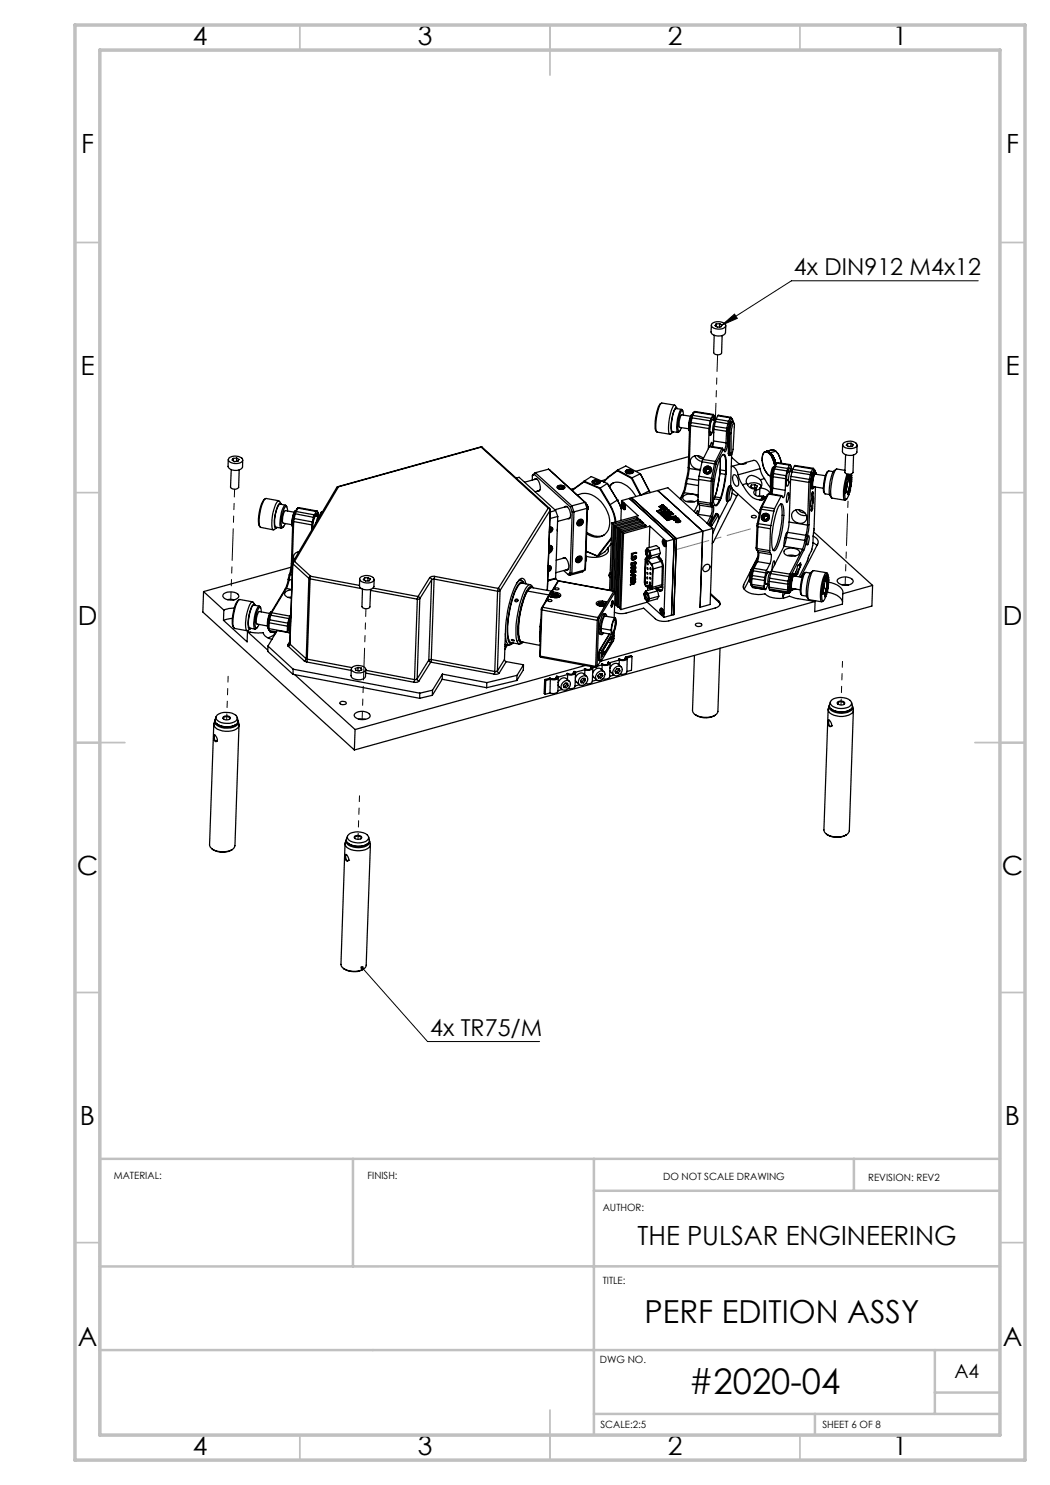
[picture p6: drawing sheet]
<svg xmlns="http://www.w3.org/2000/svg" width="210mm" height="297mm" viewBox="0 0 210 297" stroke-linecap="round" stroke-linejoin="round" font-family="sans-serif">
<defs><g id="words">
<text font-size="7.1" x="137.7" y="278.8">#2020-04</text>
<text font-size="6.3" x="128.9" y="264.6">PERF EDITION ASSY</text>
<g font-size="5.3">
<text x="38.5" y="8.9">4</text>
<text x="83.5" y="8.9">3</text>
<text x="133.6" y="8.9">2</text>
<text x="178.6" y="8.9">1</text>
<text x="16.2" y="30.7">F</text>
<text x="201.2" y="30.7">F</text>
<text x="16.1" y="74.9">E</text>
<text x="201.1" y="74.9">E</text>
<text x="15.5" y="124.9">D</text>
<text x="200.5" y="124.9">D</text>
<text x="15.4" y="174.9">C</text>
<text x="200.4" y="174.9">C</text>
<text x="16" y="224.9">B</text>
<text x="201" y="224.9">B</text>
<text x="127.5" y="249">THE PULSAR ENGINEERING</text>
<text x="15.5" y="269.2">A</text>
<text x="200.5" y="269.2">A</text>
<text x="38.5" y="290.9">4</text>
<text x="83.5" y="290.9">3</text>
<text x="133.6" y="290.9">2</text>
<text x="178.6" y="290.9">1</text>
</g>
<g font-size="4.7">
<text x="158.8" y="55.1">4x DIN912 M4x12</text>
<text x="86" y="207.3">4x TR75/M</text>
</g>
<text font-size="3.9" x="190.9" y="275.5">A4</text>
<g font-size="2">
<text x="22.8" y="235.8">MATERIAL:</text>
<text x="73.5" y="235.8">FINISH:</text>
<text x="132.6" y="236">DO NOT SCALE DRAWING</text>
<text x="173.6" y="236.1">REVISION: REV2</text>
<text x="120.5" y="242.1">AUTHOR:</text>
<text x="120.5" y="256.7">TITLE:</text>
<text x="120" y="272.5">DWG NO.</text>
<text x="120.1" y="285.6">SCALE:2:5</text>
<text x="164.5" y="285.6">SHEET 6 OF 8</text>
</g>
</g></defs>
<path d="M195.7 56.2h-37.4l-13.9 8.8M144.4 65l2.5-2.2 .6 .9zM72.4 193.5l13.1 14.8h22.4" fill="none" stroke="#000" stroke-width=".2"/>
<g fill="none" stroke="#c0c0c0" stroke-width=".35">
<path d="M60 5v5M110 5v10M160 5v5M15 48.5h5M200 48.5h5M15 98.5h5M200 98.5h5M15 148.5h10M195 148.5h10M15 198.5h5M200 198.5h5M15 248.5h5"/>
<path d="M200 248.5h5M60 287v5M110 282v10M160 287v5"/>
</g>
<path d="M70.6 231.8v21.5M118.8 231.8v55.2M118.8 238.2h81.2M170.8 231.8v6.4M200 231.8h-180v55.2M200 253.3h-180M20 270h180M187 270v12.8M187 278.5h13M118.8 282.8h81.2M163 282.8v4.2" fill="none" stroke="#c0c0c0" stroke-width=".5"/>
<path d="M15 5h190v287h-190zM20 10h180v277h-180z" fill="none" stroke="#c0c0c0" stroke-width=".7"/>
<path d="M134.7 110.1l15.4-4.3" fill="none" stroke="#808080" stroke-width=".2" stroke-dasharray="15.2 1.3 1.3 1.3" stroke-dashoffset="8"/>
<path d="M72.2 193.3a.34 .34 0 0 0 0 .6 .34 .34 0 0 0 .5-.3 .34 .34 0 0 0-.5-.4l.2 .3zM144.4 65l2.5-2.2 .6 .9z" fill="#000"/>
<g fill="none" stroke="#000" stroke-width=".25">
<path d="M142.3 65l-.1 1.4a1.61 1.61 0 0 0 2.2 .7 .75 .75 0 0 0 .7-.6l.1-1.4M142.4 64.7a2.15 2.15 0 0 1 2.7 .2 1.13 1.13 0 0 1-1.5 .9 1.21 1.21 0 0 1-1.3-.8zM142.8 67.1l-.1 3.4a.97 .97 0 0 0 1.6 .1l.1-3.5M143.2 64.8v.5M143.9 64.7l.5 .3-.2 .4h-.7l-.5-.3 .2-.3M143.9 64.7l-.7 .1M143.9 64.7v.7M45.6 91.9v1.4a1.75 1.75 0 0 0 2.9 .1v-1.4M45.8 91.6a2.11 2.11 0 0 1 2.7 .2 .68 .68 0 0 1-.7 .8l-.8 .1a1.2 1.2 0 0 1-1.3-.8zM46.2 93.9l-.1 3.5a1 1 0 0 0 1.6 .1l.1-3.5M46.6 91.7v.4M47.3 91.6l.5 .3-.2 .3-.7 .1-.5-.3 .2-.3"/>
<path d="M47.3 91.6l-.7 .1M47.3 91.6v.7M53.1 99.8a4.6 4.6 0 0 0-1.3 3.4l-.1 1.5 .3 .7M67.3 97.5l-8.7 14.9M67.6 97.3l-.3 .2M67.6 97.3l.1 .1M67.7 97.4l-.4 .1M67.7 97.4l-8.8 14.9M96.1 89.4l.4 .1M96.1 89.4h.1M96.1 89.4l-28.5 7.9M96.2 89.4l.3 .1"/>
<path d="M96.2 89.4l-28.5 8M96.2 89.4l13.4 12.2M96.5 89.5l13.4 12.2M103.2 95.6l.6-.1 7.3 6.6M106.5 95.2v.8M106.9 95.9l.2-.2a1.78 1.78 0 0 1 .7 2.5h-.3M106.9 94.9l-.4 .3M106.9 94.9l7.2 6.5M107.1 94.5l-.2 .4M107.1 94.5l7.3 6.7M107.1 94.5l-.6 .7M107.1 95.8h.3"/>
<path d="M107.2 95.8l-2.3 .6M107.8 98.1l-.8 .3M108 98l-.2 .1M109.7 93.8l-2.6 .7M109.7 93.8l7.5 6.8M109.7 93.8l.3 .2M111.5 97.3a.86 .86 0 0 1 1.4 .3 .86 .86 0 0 1-1.4-.3zM111.6 97.2l.8-.1 .6 .3a.99 .99 0 0 1-1.6 .1zM111.6 97.2h.1M111.7 97.5l.3-.2-.1 .4zM111.9 97.2l-.3 .2 .3 .3h.6l.3-.2M111.9 97.2h.6"/>
<path d="M111.9 97.2l.1 .1M112 97.3h.4M112.4 97.3l.2 .2M112.4 97.3v.4M112.5 97.2l.3 .3M112.5 97.2l-.1 .1M112.6 97.5l-.1 .2M112.8 97.3h.1M112.8 97.5h-.2M114.7 97.9l-.3 .2M114.7 97.8v.1M114.7 97.8l-.3 .2"/>
<path d="M114.8 97.7l-.6 .2M115.5 99.1a3.3 3.3 0 0 1 4.1 .7 6 6 0 0 1 2.1 6.2 2.79 2.79 0 0 1-4.4 .8M115.7 99l-.2 .1M116.8 96.4l-2.1 1.5M116.8 96.4l3.1 1.3M116.8 96.2l3.3 1.4M116.8 96.2v.2M116.8 96.2l1.5-.9 3.2 1.4M116.8 96.2l-2.1 1.6M118.5 96.3a.86 .86 0 0 1 1.4 .2 .86 .86 0 0 1-1.4-.2zM118.6 96.1l.9-.1 .5 .2 .1 .4a.96 .96 0 0 1-1.7-.3zM118.7 96.2l-.3 .2"/>
<path d="M118.8 96.2l-.1 .3 .5 .2 .5-.1 .1-.3M118.8 96.2l.1 .1M118.9 96.3l-.1 .3M118.9 96.3v.3M119.3 96.1l.5 .2M119.3 96.1l-.5 .1M119.3 96.3h-.4M119.3 96.1v.2M119.3 96.3l.4 .1M119.3 96.3v.4M119.7 96.4l-.1 .2M119.8 96.3l-.1 .1"/>
<path d="M119.8 96.2l.3 .3M119.9 97.7l2 3.3M120.1 97.6l1.9 3.3M120.1 97.6l-.2 .1M121.1 96l-.8 .2M121.5 96.7l2 3.3M121.5 96.7l-1.4 .9M121.6 95.6l-.8 .8M121.6 95.5l-.8 .9M121.6 95.5v.1M121.8 97.3a2.15 2.15 0 0 1 3-.5 5.7 5.7 0 0 1 2.4 2.5M122.7 96.6l-.8 .8"/>
<path d="M123.5 94.2l-1.9 1.4M123.5 94.2l2.8 1.5M123.5 94l2.9 1.6M123.5 94v.2M123.5 94l1.7-.8 2.9 1.6M123.5 94l-1.9 1.5M125.1 94.2a1.13 1.13 0 0 1 1.6 .1 1 1 0 0 1-1.6 0zM125.2 94.2l1-.2 .4 .3a.85 .85 0 0 1-1.4 0zM125.3 94.1l-.2 .2M125.5 94.1l-.2 .3 .5 .2 .5-.1 .1-.2M125.5 94.1l.1 .1M125.6 94.2l-.2 .2"/>
<path d="M125.6 94.2v.3M125.9 99.7l8.9 8.1M125.9 99.7l-1.6 .4M126 94.2l.3 .2M126 94.2h-.4M126 94.2v.4M126 94l.4 .3M126 94l-.5 .1M126 94v.2M126.3 99.6l9 8.1M126.3 99.6l-.4 .1M126.3 95.7l1.8 3.4"/>
<path d="M126.3 94.4l-.1 .1M126.4 95.6l1.8 3.4M126.4 95.6l-.1 .1M126.4 94.3l-.1 .1M126.5 94.1l.2 .3M128.1 94.8l1.7 3.4M128.1 94.8l-1.7 .8M128.1 94.8l1.8 3.4M128.2 99l-.1 .1M129.8 98.2l-1.6 .8M129.8 98.2l.2 .3-.1-.3M129.8 98.2h.1"/>
<path d="M131.6 98.1l-5.3 1.5M131.6 98.1l8.9 8.2-.5 15.2 2-.6 .6-15.2M131.6 98.1l2-.6 9 8.2M132.2 80.7a5.4 5.4 0 0 0-1.1 3.4l-.1 1.1a1.18 1.18 0 0 0 .3 1.2M134.9 81l-2.6-.4a7.2 7.2 0 0 0-1.1 4.4v.5a.8 .8 0 0 0 .2 .9l2.6 .5M135.4 81.6l-.5-.6a8.1 8.1 0 0 0-1 5.8h.2l.4-.3M135.4 81.7l-.2-.2a7.4 7.4 0 0 0-.8 5l.3-.1M136.3 81.9l-1.1-.2a4.9 4.9 0 0 0-.9 3.6v.7l.2 .3 1.1 .2M136.6 82.2l-.3-.3a.89 .89 0 0 0-.5 .9 7.1 7.1 0 0 0-.3 3.6l.2 .1 .2-.2M136.6 98.7l-.6 1.1M136.7 83l-.1-.6-.1-.3a5.8 5.8 0 0 0-.9 3.6l.2 .6 .5-.8M136.8 98.5l-.7 1.4"/>
<path d="M136.8 98.5l-.2 .2M136.8 98.5l2.8 .5M137.1 96.7l-.5 2M137.1 96.7h.2M137.3 96.7l-.5 1.8M137.3 95.8l-.2 .9M137.3 96.7l2.4 .4M137.5 95.7l-.2 1M137.5 95.7l-.2 .1M137.5 95.7l2.2 .4M137.7 93.5l-.4 2.3M137.7 93.5l.1 .2"/>
<path d="M137.7 91.3l-10.6 3M137.8 93.7l-.3 2M137.8 93.7l2.3 .3M137.9 84.9l.2 .2M137.9 84.9l-.2 8.6M138 84.5l-.1 .4M138 84.5h.2M138.1 83.3l-1.8-.3a3.2 3.2 0 0 0-.4 2.5l1.8 .3M138.1 85.1l3.7 .6M138.1 85.1l-.3 8.6M138.2 83.6l-.2 .9M138.2 84.5l-.1 .6"/>
<path d="M138.2 84.5l3.7 .6M138.3 83.3l-.1 .3M138.4 82.9a4.1 4.1 0 0 0-.5 3.3M138.4 83.6l-.2 .9M138.4 83.6l3.7 .6M138.4 83.6h-.2M138.5 82.9h.1M138.5 82.9a4.5 4.5 0 0 0-.6 3.3M138.5 83.1l-.1 .5M138.5 83.1l3.7 .6M138.5 83.1l-.2 .2M138.6 82.6l-.3 .7"/>
<path d="M138.9 82.4l.1-.1 3.7 .6M138.9 82.4l-.4 .7M138.9 82.4l3.7 .6M138.9 82.4l-.3 .2M138.9 91.2a1.76 1.76 0 0 0 1.5 1.1M139 82.3l-.4 .3M139.5 91.1a1.2 1.2 0 0 0 1.1 .7M139.6 99.4a2.25 2.25 0 0 0-3 0 1.16 1.16 0 0 0 1.4 1 1.94 1.94 0 0 0 1.6-.5M139.7 95.9l2.5 .4M139.7 95.9l-.1 4.4M139.8 95.2l-.1 .7M139.8 95.2l2.5 .5"/>
<path d="M140.4 92.4l2.5 .4M140.4 92.4l-.6 2.8M140.6 91.9l-.2 .5M140.6 91.9l2.5 .4M140.7 91.6a1.56 1.56 0 0 0-2.6 .4 1.68 1.68 0 0 0 2 1.8M140.9 94.1l.4 .4M140.9 94.1h.1M141 94.1l.3 .4M141.2 93.6l-.3 .5M141.2 93.6l.1 .1M141.3 93.7l-.3 .4M141.3 93.7l.1 .2"/>
<path d="M141.3 94.5h.1M141.4 93.9l-.2 .4M141.7 93.7l.3 .3M141.7 93.7l.1 .1M141.7 93.7h-.4M141.7 93.5l-.5 .1M141.7 93.5l.4 .5M141.7 94.4l.1 .1M141.7 94.4l-.4 .1M141.7 93.5v.2M141.8 94.5h-.5M141.8 93.8l.2 .2"/>
<path d="M141.8 93.8l-.4 .1M141.8 85.7l-.1 4M141.9 89.4l.1-.2 2.5 .4M141.9 89.4l2.5 .3M141.9 89.4l-1.3 2.5M141.9 85.1l-.1 .6M142 94l-.3 .4M142 87h.1M142 86.4l.7 .1M142 89.2l.3-.7a.64 .64 0 0 1 .1 .8M142.1 94l-.3 .5M142.1 94h-.1"/>
<path d="M142.1 84.2l-.2 .9M142.2 93.6a.82 .82 0 0 0-1.1-.2 .82 .82 0 0 0-.3 1.1M142.2 83.7l-.1 .5M142.2 96.3l-.1 4.3M142.3 95.7l-.1 .6M142.3 95.7l.3 .1M142.3 86.5l-.3 .5M142.4 83.9l.7 .1M142.6 96.2l-.2 4.4M142.6 96.2l-.4 .1M142.6 83.4l.2 .6M142.6 84l-.1-.1a3.7 3.7 0 0 0-.4 2.6h.1"/>
<path d="M142.6 95.8v.4M142.6 83l.1-.1 .2 .4v.7M142.6 83l-.4 .7M142.7 86.5h.1M142.7 88.2l-.2 1.1M142.7 88.2l2.5 .4M142.8 85.9l2.5 .4M142.8 85.9l-.1 2.3M142.8 84v-.4l-.2-.2a5.6 5.6 0 0 0-.6 3.6l.2-.1 .2-.4M142.8 99.8l1.1 .1M142.9 85.3l-.1 .6M142.9 85.3l2.5 .4"/>
<path d="M142.9 92.8l-.6 2.9M142.9 92.8l.3 .1M143 99.4l1.1 .2M143.1 84a3.2 3.2 0 0 0-.4 2.5M143.1 84v.1M143.1 84.3l2.5 .4M143.1 84.3l-.2 1M143.1 92.3l-.2 .5M143.1 92.3l.2 .2M143.2 92.9l-.6 2.9M143.2 83.8l-.1 .5M143.2 83.8l2.5 .4"/>
<path d="M143.3 92.5l-.1 .4M143.5 83.1l.2-.1 2.5 .5M143.5 83.1l2.5 .5M143.5 83.1l-.3 .7M143.9 99.9a1.06 1.06 0 0 1-1 1.1M143.9 99.9l.1 .2M144 94.7l1.1 .2M144 91.8a19.4 19.4 0 0 1-1.4 8.4M144 94l1.1 .2M144.1 99.6l-.2 .3M144.1 99.6h.1M144.2 99.6l-.2 .5"/>
<path d="M144.4 89.7l.1-.1 .2 .4M144.4 89.7l-1.3 2.6M144.4 89.7l.2 .3M144.5 91l.2-.1a2.77 2.77 0 0 1 .5 2.5l-.1 .8M144.6 90l-1.3 2.5M144.7 90h-.1M145.1 94.9l-.4 2.5-.6 2.2M145.1 94.2v.7M145.2 94.9l-.4 2.5-.6 2.2M145.2 88.6a1.97 1.97 0 0 1-.4 1.5M145.2 94.9h-.1M145.2 94.1v-2.1a1.26 1.26 0 0 0-.4-1.1 3 3 0 0 0-1.3 2.2 20 20 0 0 0-.8 7.4l.5 .7a1.67 1.67 0 0 0 .8-1.1"/>
<path d="M145.2 94.1v.8M145.2 94.1l-.1 .1M145.3 86.3l-.1 2.3M145.4 85.7l-.1 .6M145.4 85.7l.3 .1M145.5 88.5a2.31 2.31 0 0 1-.5 1.8l-.3-.3M145.5 88.5l-.3 .1M145.6 84.7l-.2 1M145.6 84.7l.2 .1M145.6 86.2l-.1 2.3M145.6 86.2l-.3 .1M145.7 90.7v.3l.3 .1"/>
<path d="M145.7 85.8l-.1 .4M145.7 90.7h.2M145.7 86.7v4M145.7 86.7h.2M145.7 84.2l-.1 .5M145.7 84.2l.2 .3M145.8 84.8l-.1 1M145.9 90.7l.1 .4 .3-.2-.2 6.4-.2-.1a4.1 4.1 0 0 0-.5 3l.2 .1-1.9 3.8M145.9 84.5l-.1 .3M145.9 86.7v4M146 83.6l.2-.1 .2 .2M146 83.6l-.3 .6"/>
<path d="M146 83.6l.3 .2M146.1 97.1l.2 .4M146.1 97.2h.1M146.2 86.6l.3-1.5 .3-.5 .1 .4-.3 4.8-.3 1.1-.1-.3M146.2 86.6l-.3 .1M146.2 86.6v4M146.2 90.6l-.3 .1M146.3 93.3a1.66 1.66 0 0 1 1.3 1.7M146.3 97.5a2.67 2.67 0 0 1-.3 2.5h-.1a4.2 4.2 0 0 1 .4-2.5zM146.3 83.8l.3 .3v.2M146.3 83.8l-.4 .7M146.3 91.5l1.6 1.3"/>
<path d="M146.4 97.6l-.3-.3a4.1 4.1 0 0 0-.5 3l.4-.3M146.4 97.6l5.5 5.1M146.4 98.6l.9 .7M146.5 84.3h-.3l-.2 .5-.3 1.9M146.7 95l.2-.1a1.82 1.82 0 0 1 .7 2.3l-.2 .1a1.82 1.82 0 0 1-.7-2.3zM146.8 84.7l-.3-.3-.3 .5-.3 1.8M147.6 98.8l-5.1 9.9M147.6 95l.5 1.3 .4 .6M148.3 92.9l1-.4a1.03 1.03 0 0 1-1.2 .3l-1.7 .5M148.5 96.9l.8 1.3a3.1 3.1 0 0 0 2.5 1.7M149.1 92.5l1.6-.4a1.71 1.71 0 0 1 1.3 1.6M149.4 96.7a1.73 1.73 0 0 0 1.8 1.1"/>
<path d="M149.4 96.7l-.9 .2M149.5 96.9a2.14 2.14 0 0 1 2.7 .2v.2M150.3 97l-.1 .5M151 96.9l.5 .3-.2 .4h-.7l-.5-.2 .2-.4M151 96.9l-.7 .1M151 96.9v.7M151.2 97.8a.71 .71 0 0 0-.1 1.3 2.27 2.27 0 0 0 1.6 .1M151.2 97.8l-.1 1.3M151.9 99.1l-.2 .2M152 97.8l-.8 .2M152 97.6l-.1 1.7h.6M152 97.6a1.64 1.64 0 0 1 1.9 1.1"/>
<path d="M152 93.7l.4 1.2 .5 .8M152 93.7l-4.4 1.3M152.1 96a1.19 1.19 0 0 1-.1 1.6M152.1 96l-.4-.4a1.68 1.68 0 0 0-2.1-.2 1 1 0 0 0-.2 1.3M152.4 92l.1 .8 .5 1.3M152.6 99.7l-.8 .2M152.6 99.7h.2M152.7 99.2l-.4 .3v.2h.3M152.7 99.3l.4 .1M152.7 99.2v.4M152.9 99.5l-.3 .2M152.9 95.7l1.2 1.8"/>
<path d="M152.9 95.7l-.8 .3M153 94.1l.6 .9 .5 .2-.5-.2zM153.2 99.4h-.2a.74 .74 0 0 1-1.2 .5M153.3 99.3l-.2 .1M153.3 90.3a1.88 1.88 0 0 1 1.7 1.7l.2 .7-.6-1.6-.5-.5M153.3 90.3h.3l.5 .3M153.3 90.3a1.88 1.88 0 0 1 1.7 1.7l.2 .8M153.5 99l-1.3 2.5M153.7 98.8l.1-.1 2.5 .4M153.7 98.8l-1.3 2.5M153.7 98.8l2.5 .4M153.7 98.8l-.2 .2"/>
<path d="M153.8 90.6a4.7 4.7 0 0 1 1.1 2.6 4.1 4.1 0 0 0-1.6-2.9l-.4 .1-.4 .5v1.1M153.8 90.6l-.5-.3-.4 .1-.4 .5v1.1M153.8 98.7l-.3 .3M154.1 90.6h-.3M154.1 95.5l.2 .1M154.1 95.5v3.2M154.3 95.6v2.7M154.3 95.6l.1 .1M154.4 97.5l-.2 1.3M154.4 97.5l.2 .1M154.4 90h.3a3.3 3.3 0 0 1 1.6 2.6 3.3 3.3 0 0 0-1.6-2.6zM154.4 90l-1.4 .3"/>
<path d="M154.4 95.2l.2 .2M154.4 95.2v2.3M154.5 94.8l-.1 .4M154.6 97.6l-.3 1.2M154.6 97.6l2.5 .5M154.6 95.4l2.5 .3M154.6 95.4v2.2M154.7 94.7l-.1 .7M154.7 94.7l2.5 .4M154.7 94.7l-.2 .1M154.7 93.8l-.2 1M154.8 93.5l-.1 .3"/>
<path d="M154.8 93.3a2.39 2.39 0 0 0-.7 2.2M154.9 93.3h.1M154.9 93.3l-.3 .5-.3 1.8M154.9 93.8l-.2 .9M154.9 93.8l2.5 .4M154.9 93.8h-.2M155 93.3l-.1 .5M155 93.3l2.6 .4M155 93.3l-.2 .2M155.2 90.2l-1.1 .4M155.2 92.8l-.4 .7M155.4 92.6l.1-.1 2.5 .4"/>
<path d="M155.4 92.6l-.4 .7M155.4 92.6l2.5 .4M155.4 92.6l-.2 .2M155.5 92.5l-.3 .3M156.2 99.2l-1.3 2.5M157.1 98.1a1.54 1.54 0 0 1-.5 1.4l-.2-.4-.2 .1M157.1 95.7v2.4M157.2 95.1l-.1 .6M157.3 95.8l.4 .4M157.3 96.1v.1M157.3 96.1v.3M157.4 94.2l-.2 .9"/>
<path d="M157.4 96h.1M157.4 96l-.1 .1M157.6 93.7l-.2 .5M157.6 94v.5M157.6 94.3h.4M157.7 98.5a2.47 2.47 0 0 1-.3 2 2.47 2.47 0 0 1 .3-2zM157.9 93l.1-.1 .2 .3v.9M157.9 93l-.3 .7M158 94.4l-.6 .2M158 94.2l-.1-.6a4.8 4.8 0 0 0-.5 3.7 .79 .79 0 0 0 .4-.9M158.1 95.9l3.7 .6M158.1 95.9l-.3 8.5"/>
<path d="M158.2 95.3l-.1 .6M158.2 95.3l3.7 .6M158.4 94.4l3.7 .5M158.4 94.4l-.2 .9M158.4 94.1l-.2 .1a3.3 3.3 0 0 0-.4 2.2l.3 .2M158.5 93.9l-.1 .5M158.5 93.9l3.7 .6M158.9 93.2l.1-.1 3.7 .6M158.9 93.2l3.7 .6M158.9 93.2l-.4 .7M161.8 96.5l-.3 8.5M161.9 95.9l-.1 .6"/>
<path d="M161.9 95.9l.3 .1M162.1 94.9l-.2 1M162.1 94.9l.2 .1M162.1 96.4l-.3 8.5M162.1 96.4l-.3 .1M162.2 96l-.1 .4M162.2 94.5l-.1 .4M162.2 94.5l.3 .2M162.2 97.7l.3 .1M162.3 95l-.1 1M162.5 98.5l.1 .1-.2 .1M162.5 94.7l-.2 .3"/>
<path d="M162.6 93.8l.1-.1 .2 .3M162.6 97.3l2.1 .3M162.6 93.8l-.4 .7M162.6 93.8l.2 .2M162.6 98.6l-.2 .2M162.6 98.5l-.1-.2-.3 2.2 .1 .8M162.6 99.3l.1 .5-.1 .9M162.6 98.5v.1M162.6 98.7l-.1 3.1-.2 .1M162.8 94.3l.3 .1M162.8 94l-.3 .7M162.9 94.4l-.1-.1a4.7 4.7 0 0 0-.5 3.5l.1-.1"/>
<path d="M162.9 94h-.1M162.9 94l.2 .4M163 94.8l2.1 .3M163.1 97.4l-.3 8.6-.2 1.2M163.2 94.8l-.1-.1a3.4 3.4 0 0 0-.4 2.7h.1M163.2 94.5l-.1-.1a2.13 2.13 0 0 0-.7 1.8l-.1 1.2 .2 .4 .2-.2M163.3 94.9l-.1-.4a3.5 3.5 0 0 0-.7 2.9l.1 .2 .3-.2M165.7 94.2a5.3 5.3 0 0 0-1 4.2l.3 .3M166.7 94.3l-1-.1a6.7 6.7 0 0 0-.8 4.4l.1 .2 .9 .1M167.2 93.9l-.4 .3a7.5 7.5 0 0 0-.8 4.9l.3 .5M168.5 88.9v1.4a1.8 1.8 0 0 0 2.9 .1v-1.4M168.7 88.6a2 2 0 0 1 2.7 .3v.2a1.95 1.95 0 0 1-2.8 0z"/>
<path d="M169 94.1l-1.6-.3a4.9 4.9 0 0 0-1.2 3.3l-.1 1.3 .3 1.2 2.6 .4M169.1 98.6v.1M169.1 90.9l-.1 3.5a.98 .98 0 0 0 1.6 .1l.1-3.5M169.2 97.9l-.2 .8zM169.2 97.9l-.1 .7M169.4 94.8a9.5 9.5 0 0 0-.6 5.1l.1 .1 .4-.2M169.4 96.7l-.1 .8M169.5 96.4l-.2 1.4M169.5 88.7v.5M169.6 98.4h.1M169.6 98.4v.1M169.7 95.8v.1"/>
<path d="M169.7 95.5v.1M169.7 95.5h.1M169.7 98.3h.1M169.7 98.9h.1M169.7 98.3v.7l-.1-.6M169.7 95.6h.1M169.7 95.6v.2M169.7 95.3v.2M169.7 95.3h.1M169.7 95.9h.1M169.7 98.2h.1M169.7 98.2l-.1 .2"/>
<path d="M169.7 98.2v.1M169.7 95.9v.1M169.7 95.7v.2M169.7 95.6v.1M169.7 95.2v.1M169.8 95.2l-.1 .4M169.8 95.2h.1M169.8 98.2h.1M169.8 95.2l-.1 .1M169.8 98.2l-.1-.2 .1 .4M169.8 98.2v.2M169.8 95.6v.1"/>
<path d="M169.8 95.6h.1M169.8 95.7h.1M169.8 95.2l.2-.3-.1 .8M169.8 95.2v.2M169.8 95.4v.2M169.8 95.2v.1M169.8 95.2l.1 .1M169.8 98.4h.1M169.9 95.4h.1M169.9 95.4l-.1 .2M169.9 95.3h.1M169.9 95.7h.1"/>
<path d="M169.9 97.9h.1M169.9 97.9l-.1 .3M169.9 97.6v.5zM169.9 95.7h-.1M169.9 95.4v.2M169.9 95.6l-.1 .1M169.9 97.3v.3M169.9 95l-.1 .2M169.9 95h.1M169.9 95.8h.1M169.9 97.1l.2-.3v.4M169.9 97.1l.1-.5a.69 .69 0 0 0-.2-.8 3.9 3.9 0 0 0-.4 2.8l.3-.5 .2-.8"/>
<path d="M169.9 97.1h.1M169.9 97.1v.2M169.9 97.2v.3M169.9 97.2l.1 .3M169.9 97.2h.1M169.9 97.6h.1M169.9 98h.1M169.9 95l-.1 .3M170 95.6h.1M170 95.2h.1M170 95.3h.1M170 96.5h.1"/>
<path d="M170 96.6h.1M170 95.2l.1 .2M170 96.1v.1M170 95.3v.3M170 94.9h.1M170 96.2h.1M170 96.2v.3M170 96.8l-.1 .4M170 96.8l.1 .4M170 96.8h.1M170 95v.2M170 94.9l-.1 .9"/>
<path d="M170.1 96.2v.1M170.1 96.2l-.1 .4M170.1 97.2l-.2 .4M170.1 95.4h.1M170.1 96.2v.3M170.1 97.2l-.1 .3M170.1 97.2h.1M170.1 96.3h.1M170.1 96.4h.1M170.1 95.1h.1M170.1 95.1l-.2 .7M170.1 95.1v.3"/>
<path d="M170.2 96.3h.1M170.2 95.3v.3M170.2 96.3l-.1 .1M170.2 96.3l-.2 .4v-.2M170.2 95.6l-.2 .5M170.2 96.3l-.2 .4M170.2 95.6h.1M170.2 96h.1M170.2 88.6l.5 .3-.2 .4h-.7l-.5-.3 .2-.3M170.2 88.6l-.7 .1M170.2 88.6v.7M170.2 96v-.1l-.1 .5"/>
<path d="M170.3 94.8a8.8 8.8 0 0 1-1 5.1l-.2-.1a8.4 8.4 0 0 1 .6-4.9M40.7 118.3l4.1 3.7M40.7 118.3l-.1 4.1 30.3 27.6M44.8 118.7a2.38 2.38 0 0 1 2.9 .4 1.16 1.16 0 0 1-1.5 .9 1.2 1.2 0 0 1-1.6-1zM45.5 119.9l1.3 .1M47.8 119.9l-.2 .2a7.3 7.3 0 0 0-1 5.2l.2 .3M55.7 100.2l-2.5-.5a2.2 2.2 0 0 0-1 1.8 6.2 6.2 0 0 0-.1 4l2.6 .5M56.2 100.7l-.4-.5a.79 .79 0 0 0-.7 .7 9.3 9.3 0 0 0-.6 4.9l.3 .2 .5-.4M56.3 100.9l-.3-.3a5.3 5.3 0 0 0-1.1 4 .81 .81 0 0 0 .3 1l.2-.1M57 117.9l-2.9 4.8M57.1 101l-1.1-.2a5.5 5.5 0 0 0-.9 4.6l1.1 .2M57.3 117.7l-3 4.9"/>
<path d="M57.3 117.7l-.3 .2M57.3 117.7l1 .2M57.4 101.3l-.3-.3-.1 .1a6.2 6.2 0 0 0-.8 4.5l.4-.2M57.5 102.2l-.1-.6-.2-.3a5 5 0 0 0-1 3.5l.3 .7 .2-.1 .3-.7M57.6 115.8l-.6 2.1M57.6 115.8l.2 .1M57.8 115.9l-.5 1.8M57.8 115.9l.6 .1M57.9 115l-.3 .8M58.1 114.9l-.3 1M58.1 114.9l-.2 .1M58.1 114.9h.3"/>
<path d="M58.2 113.4l-17.5 4.9M58.3 119.4l-.7 .1M58.3 112.7l-.4 2.3M58.3 112.7l.2 .2M58.3 118a1 1 0 0 0-1.3 1 1.65 1.65 0 0 0 1.3 .6M58.5 112.9l-.4 2M58.5 112.9h.1M58.5 112.6l.1 .1M58.5 112.6l-.5 16.1M58.6 112.4l-.1 .2M58.6 112.7l3.2 3M58.6 112.7l-.6 16.1"/>
<path d="M58.6 104.1l.1 .2M58.6 104.1l-.3 8.6M58.6 103.7v.4M58.6 103.7h.2M58.7 104.3l3.7 .7M58.7 104.3l-.2 8.6M58.8 102.4l-1.7-.3a2.87 2.87 0 0 0-.5 2.5l1.8 .3M58.8 103.7l-.1 .6M58.8 103.7l3.7 .7M58.8 102.8l-.2 .9M58.9 112.3l-.3 .4M58.9 112.3l-.3 .1"/>
<path d="M58.9 112.3l3.2 2.9M59 102.5l-.2 .3M59.1 102.8l-.3 .9M59.1 102.8l3.6 .7M59.1 102.8h-.3M59.2 102.1a4.2 4.2 0 0 0-.7 3.3 3.7 3.7 0 0 1 .6-3.3M59.2 102.3l-.1 .5M59.2 102.3l3.7 .7M59.2 102.3l-.2 .2M59.4 101.8l-.4 .7M59.6 101.6l.2-.1 3.6 .7M59.6 101.6l-.4 .7"/>
<path d="M59.6 101.6l3.7 .7M59.6 101.6l-.2 .2M59.7 110.3v.2M59.7 101.5l-.3 .3M59.8 110.3a1.14 1.14 0 0 0-1 1.7M61.8 115.7l.2 .1M61.8 115.7l-.6 16.1M62 115.8l-.5 16M62 115.8l10.3 1.9M62.1 115.2l-.1 .6M62.1 115.2l-.3 .5M62.1 115.2l9.8 1.9"/>
<path d="M62.4 105l-.1 1M62.5 104.4l-.1 .6M62.7 103.5l-.2 .9M62.9 103l-.2 .5M63.1 103.2l.6 .2-.2 .2-.3 .9M63.1 103.2h.1M63.3 102.3l.1-.1 .2 .3v.8M63.3 102.3l-.4 .7M63.3 102.7l.2 .6M63.3 103.3l-.1-.2a3.6 3.6 0 0 0-.6 2.5M63.5 103.3v-.4l-.2-.2a4.7 4.7 0 0 0-.8 3.1M63.6 103.6v.3"/>
<path d="M63.6 103.6h.1M63.8 103.1l-.2 .5M63.8 103.1l.2 .1M64.2 102.5h.2M64.2 102.5l-.4 .6M64.5 102.4l-.3 .1M71.9 115.8v1.4a1.43 1.43 0 0 0 1.7 .8 1.19 1.19 0 0 0 1.2-.7v-1.4M72 115.5a2.04 2.04 0 0 1 2.8 .2 .84 .84 0 0 1-1.1 .9h-.5a1.28 1.28 0 0 1-1.3-.9zM72.5 117.8l-.1 3.5a.95 .95 0 0 0 1.6 .1l.1-3.5M72.9 115.6v.5M73.6 115.5l.5 .3-.3 .4h-.7l-.4-.3 .2-.3M73.6 115.5l-.7 .1"/>
<path d="M73.6 115.5v.7M74.1 118.1l9.4 1.7M74.6 117.6l9 1.7M83.5 119.8l-.6 16.1M83.6 119.3l-.1 .5M83.6 119.3l.3 .2 .1 .2M84 119.7l-.5 .1M84 119.7l-.6 16.1M85.9 115.5l.3 .2 .1 .3M85.9 115.5l-2.3 3.8M86.3 116l-2.3 3.7M86.3 116l-.5 16"/>
<path d="M86.8 115.8l-.5 .2M86.8 115.8l12.7 2.4M86.8 115.8l-.5 16.1M87 115.3h-.6l-.5 .2M87 115.3l-.2 .5M87 115.3l12.7 2.4M99.5 118.2l-.5 16.1M99.7 117.7l-.2 .5M99.7 117.7l.3 .2v.2M100 118.1l-.5 .1M100 118.1l-.5 16.1M103.9 116h.3"/>
<path d="M104.8 116.6l-.5-.6a1.04 1.04 0 0 0-1 .7M104.8 116.7l-.4-.3a3 3 0 0 0-1.6 2.2 20 20 0 0 0-1.1 9.5l.1 .4a.48 .48 0 0 0 .8 .1M105.2 116.8a.97 .97 0 0 0-.9-1.1 7.5 7.5 0 0 0-2.3 4.5l-.5 1.9-.4 2.9-.2 6.9M105.5 118.2a19.1 19.1 0 0 0-1.8 7.4M105.5 118.2l.3-.4 .5-.3 4 .7M105.5 118.2l4.3 .8M106 117.6a6.6 6.6 0 0 0-1.7 3.7l-.5 2.6-.2 1.7M106 116.9l-1.6-.3a1.12 1.12 0 0 0-.9 .9 18.6 18.6 0 0 0-1.8 10.4l.5 .6 1.7 .3M106.6 117.5l-.5-.6a1.12 1.12 0 0 0-1 .9 21 21 0 0 0-1.8 9.9 .87 .87 0 0 0 .9 1.1l.4-.3M106.6 117.6l-.2-.3a.8 .8 0 0 0-.9 .6 18 18 0 0 0-1.7 10.1l.1 .3a.43 .43 0 0 0 .7 .1M109.4 119.7l-.3 .6M109.5 119.7h-.1"/>
<path d="M109.5 118l.1 .1M109.5 116.2l1.6-.5 .6 .5M109.6 101.6l.4 .5M109.6 113.4a.37 .37 0 0 1 .5 .4 .37 .37 0 0 1-.5 .3M109.6 113.2h.1a.58 .58 0 0 1 .6 .6 .58 .58 0 0 1-.6 .5h-.1M109.6 113.2h.1a.34 .34 0 0 1 .4 .4M109.6 101.6l.3 .1M109.6 101.6l-9.9 16.1M109.6 113.6l.3-.1 .1 .2M109.6 113.8l.2 .1M109.7 120h.6a.36 .36 0 0 1-.3 .3 .36 .36 0 0 1-.4-.3zM109.7 110.1h.2"/>
<path d="M109.8 109.3a.51 .51 0 0 1 .6 .3 .51 .51 0 0 1-.3 .6l-.4 .3M109.8 109.1a.52 .52 0 0 1 .5 .3 .52 .52 0 0 1 0 .6l-.6 .5h.2a.67 .67 0 0 0 .5-.8 .67 .67 0 0 0-.6-.6zM109.8 109.1a.66 .66 0 0 1 .7 .4 .66 .66 0 0 1-.2 .8l-.6 .4M109.8 113.5l.2 .2M109.8 113.9l-.2 .1M109.9 109.5l.2 .2M109.9 110.1l-.2 .1M109.9 110.1l.1 .2M109.9 105.8h.3v.2M109.9 106.2l.1 .1M109.9 106.1l.1 .2M109.9 101.7l.1 .3"/>
<path d="M109.9 105.7l.2-.1a.4 .4 0 0 1 .2 .5 .4 .4 0 0 1-.4 .3M109.9 105.5a.45 .45 0 0 1 .6 .3 .45 .45 0 0 1-.4 .6h-.2l.4-.4v-.5M109.9 105.4h.1a.4 .4 0 0 1 .6 .4 .79 .79 0 0 1-.7 .8M109.9 105.8l.3 .2M110 113.7l-.2 .2M110 109.4l.2 .4M110 109.4l-.2 .1M110 110.3h-.3M110 109.4l-.1 .1M110 113.3l.1 .3M110 102v.1M110 102l-.5 16.1 .5-16"/>
<path d="M110 102.1l-10 16M110.1 118.5l-.7 1.2M110.1 109.7l.1 .1M110.1 109.7l-.2 .4M110.1 119.4l.8 .1M110.1 113.6l-.3 .5-.2 .1M110.1 113.6l-.1 .3-.4 .3M110.2 118.5h-.1M110.2 106l-.2 .3M110.2 109.8l-.2 .5M110.3 118.3l-.2 .2M110.6 118.7v.1"/>
<path d="M110.6 118.8l-.4 .6M110.6 118.8h.2M110.6 118.7l.3 .1M110.7 118.4l-.1 .3M110.7 118.4l.7 .1M110.7 118.4l-.6 1M110.8 119.1h.1M110.8 119h.3M110.8 119l-.1 .1h.4M110.8 119v.1M110.9 119.5h.1M111 119.3v.1"/>
<path d="M111 119.4l-.4-.3 .1 .3M111 117.7a.45 .45 0 0 1 .8 .1 .42 .42 0 0 1-.5 .2 .42 .42 0 0 1-.3-.3zM111 117.7v.1M111.1 119v.1M111.1 102.1l-1.1 .3M111.1 102.1l.4 1.2M111.1 115.6l-1.6 .5M111.1 115.6l-.3 .2M111.2 119l-.1 .1M111.2 119h.1M111.2 118.8l.2 .1-.1 .1M111.2 118.8l-.1 .2"/>
<path d="M111.2 118.8v.2M111.2 119.1l-.3 .1 .1-.1v.2M111.3 119v.1M111.3 119l.3 .1h-.4M111.3 118.8l.4 .2v.2l-.7 .1M111.3 118.8a.32 .32 0 0 1 .4 .4M111.3 118.8l-.7 .2 .1 .2 .3 .1M111.4 118.5l.7 .3v.4M111.4 118.5v.3M111.5 105.8l-.1 .3M111.5 116.3l-3.2 5.3M111.5 103.3l-1.5 .4"/>
<path d="M111.5 103.3l-.4 12.3M111.7 116.2l-.2 .1M111.7 116.2l11.1 2M111.7 116.2l-3.2 5.3M111.7 119a.22 .22 0 0 1 .2 .3 .22 .22 0 0 1-.3 .1l-.7 .1M111.7 119.2l-.7 .2M111.7 119.2v.2M111.8 119.1l.1 .2M111.8 119.1l-.1 .3M112.1 119.2a1.3 1.3 0 0 1-1.2 .3M112.1 119.2l-.2 .1M112.6 111.7l.2-.2a1.81 1.81 0 0 1 .7 2.5h-.3"/>
<path d="M112.7 114.1l.9 .8M112.8 111.6l.3 .1M112.9 101.4l.2-.2a1.81 1.81 0 0 1 .8 2.5h-.3M112.9 111.6l-1.7 .4M113.2 101.3l.3 .1M113.3 101.3l-2.3 .6M113.6 113.9l-2.4 .6M113.6 114.9l.3 .2M113.7 113.7l-.2 .2M113.9 103.6l-2.4 .7M114 114.6l-.4 .3M114 114.6l.4 .1"/>
<path d="M114.1 103.5l-.3 .1M114.1 101.4l.3 1M114.4 101.2l-.3 .2M114.4 101.2l.4 1.2M114.4 114.7l-.5 .4M114.4 102.4l-.4 12.2M114.8 102.4h-.4M114.8 102.4l-.4 12.3M115.3 111.5a.58 .58 0 0 1 .9-.3 .58 .58 0 0 1 0 1 .58 .58 0 0 1-.9 .3 .58 .58 0 0 1 0-1zM115.4 111.6a.49 .49 0 0 1 .8-.2 .49 .49 0 0 1-.1 .7 .49 .49 0 0 1-.7 .3 .49 .49 0 0 1 0-.8zM115.4 112h.1M115.4 111.8v.3"/>
<path d="M115.4 112.1l.3 .2M115.5 112l.2 .3M115.6 104.2a.58 .58 0 0 1 .9-.3 .58 .58 0 0 1 0 .9 .58 .58 0 0 1-.9 .3 .58 .58 0 0 1 0-.9zM115.6 104.2a.49 .49 0 0 1 .8-.2 .49 .49 0 0 1 0 .8 .49 .49 0 0 1-.8 .2 .49 .49 0 0 1 0-.8zM115.6 104.6l.1 .1M115.7 111.9l-.4 .1M115.7 104.4v.4M115.7 104.8l.3 .1M115.7 111.9l-.2 .1M115.7 104.7l.3 .2M115.8 111.5l-.4 .3M115.8 111.5l.3 .1"/>
<path d="M115.9 111.7v-.2l-.2 .4M115.9 111.7l.2 .3M115.9 111.7l-.2 .2M116 104.1l-.3 .3M116 104.1l.4 .1M116.1 112l-.4 .3M116.1 104.2a.48 .48 0 0 1-.5 .4M116.1 104.1v.1M116.1 104.1v.3M116.1 104.4l.2 .2M116.1 104.4l-.4 .3M116.1 111.6v.4"/>
<path d="M116.3 104.6l-.3 .3M116.4 104.2l-.1 .4M117 100.5l-2.6 .7M117 100.5l.4 1.2M117 114l-2.6 .7M117 100.5l.2 .1M117 114l-.5 .4-2.6 .7M117.2 111.5l.1 .4-.2 .4M117.2 111.4l.1 .4-.1 .3M117.2 100.6l.3 1M117.3 100.9l.3 .5-.1 .6M117.3 100.9a.76 .76 0 0 1 .3 1"/>
<path d="M117.3 106.5l.3 .1a3.1 3.1 0 0 0 3.3 .4M117.4 101.7l-2.6 .7M117.4 101.7l-.4 12.3M117.5 101.6l-.1 .1M117.5 101.6l-.5 12.4M119.5 111.2l-2.3-1 2.4 1.1M119.5 111.2l.1 .1M121.5 109.7l.2 .4M121.6 109.6a.99 .99 0 0 1-.8 1.5 5.1 5.1 0 0 1-3.6 .1M121.9 101a7.9 7.9 0 0 1 1.1 3.4M122 100.9a9.1 9.1 0 0 1 1.2 3.5M122 114.8l-.2 .3"/>
<path d="M122 100.9l-.1 .1M122.1 114.5l-.3 .5 .2 .5M122.2 108.7l-1.2 1.6-1.4 1M122.3 107.8l-2.7 3.5M122.3 107.6l-2.8 3.6M122.4 104.6l.3 .2M122.4 104.6l-.5 13.4M122.7 104.8l-.5 13.3M122.8 118.2l-3.2 5.3M122.8 118.2l.2 .3M122.9 118.2h-.1M122.9 105.1l.3 .2"/>
<path d="M122.9 105.1l-.5 13M123 118.5l-.2 5M123 118.5l-3.2 5.2M123.2 105.3l-.5 12.9M123.4 105.5l-.4 12.9-.1-.2M123.4 105.5l.3 .3M123.5 100l.7 1.8M123.5 100h.1M123.5 100l.7 1.6M123.5 100l-1.5 .9M123.7 105.8l-.5 15.2M123.9 106l.3 .3"/>
<path d="M123.9 106l-.5 15.2 .2 .3M124.2 106.3l-.6 15.2M124.3 100.1l3.3 3-5.2 1.5M124.3 100.1l-.1 4M124.5 100.6a.84 .84 0 0 1 .3 1.3l-.3-.4-.1-.6zM124.5 106.5l.2 .2M124.5 106.5l-.6 15.2 .3 .2M124.5 101l.2-.3 .3 .3 .1 .5-.2 .2-.2-.2M124.5 101l.2 .5M124.5 101h.1M124.6 101l.3-.1 .1 .4M124.6 101l.1 .5"/>
<path d="M124.6 100.5l-.1 .2M124.7 106.7l-.5 15.2M124.7 101.5l.3 .2M124.7 101.5h.1M124.7 100.8l-.1 .2M124.8 100.6h-.1a.71 .71 0 0 0 .3 1.2l.1-.1M124.8 101.8l.2 .1M125 101.3l.1 .1M125 101.3l-.3 .2M126.2 114.3l.8-.2v.1l-.8 .3zM126.2 115.6h.1M126.2 116.1h.1"/>
<path d="M126.2 115.6v.5M126.3 114.9l.7 .1v.1M126.3 113.1l.3 .1M126.3 114.9h.1M126.3 111.9l.4 .1M126.3 112.7h.1M126.3 112.9h.1M126.3 116.8h.1M126.3 112.7v.2M126.4 111.7v.1M126.4 111.5h.1M126.4 111.7h.1"/>
<path d="M126.4 111.2l-.1 .1M126.4 111.2h.1M126.4 111.5v.2M126.4 114.9h-.1M126.4 110.8h.1M126.4 114.9h.1M126.4 110.8v.4M126.4 116.7l-.1 .1M126.4 114h.1M126.4 116.7h.1M126.5 116.3l-.4 .7 .2-.2M126.5 116.6l-.1 .1"/>
<path d="M126.5 116.6l.2 .2M126.5 116.3h.1M126.5 116.6h.1M126.5 116.3l-.4 .1 .9-.4v.4M126.5 113.9l-.1 .1M126.5 113.9h.1M126.5 115.5h.1M126.5 115.5l-.3 .1M126.5 115.5v.4h.1M126.6 116.7l.1 .1M126.6 116.5v.1M126.6 116.5h.1"/>
<path d="M126.6 113.4h.1M126.6 113.8h.1M126.6 113.4l-.4 .8 .2-.2M126.6 113.8l-.1 .1M126.6 113.8l.2 .1M126.6 115.9h.1M126.6 116.2h.1M126.6 113.4l-.4 .2v-.2l.9-.2v.4M126.6 116.2v.3M126.6 113.2h.1M126.6 115.4h.1M126.6 115.4v.5"/>
<path d="M126.7 112h.1M126.7 113.9h.1M126.7 113.7v.1M126.7 113.4h.1M126.7 113.7h.1M126.7 113.4v.3M126.7 116.8h.1M126.8 113.9h.1M126.9 115.4h.1M126.9 116.2v.3l-.3 .1v-.1M126.9 116.2h.1M126.9 115.4h-.3"/>
<path d="M126.9 115.4v.4h.1M126.9 116.2h-.3M127 116.4l-.3 .4M127 113.3h.1M127 113.3l-.1 .5h-.1l-.1-.1M127 116.4h.1M127 113.3l-.3 .1M127 113l-.4 .2M127 112.9l-.4 .3M127 112.5a.38 .38 0 0 1-.2 .5 .38 .38 0 0 1-.5-.1M127 112.5h.1M127 115.1h.1"/>
<path d="M127 115.8h.1M127 115.8v-.6l-.8 .3-.1 .6h.1M127 112.9v.1M127 112.5l-.7 .2M127 111.3a.38 .38 0 0 1-.1 .5 .38 .38 0 0 1-.5-.1M127 111.3h.1M127 114.2h.1M127 114.4h.1M127 114.4l-.6 .5M127 114.4v-.1l-.8 .6v.1l.8 .1M127 111.3l-.6 .2M127.1 113.6l-.3 .3"/>
<path d="M127.1 111.7l-.4 .3M127.1 112.8l-.1 .2M127.1 111.7h.1M127.1 112.8l-.1 .1M127.1 112.8h.1M127.1 113.6h.1M127.1 112.6v.2M127.1 112.6v-.2l-.9 .2 .1 .6h.3M127.1 111.6v.1M127.1 112.6h.1M127.1 111.6h.1M127.1 111.4v.2"/>
<path d="M127.1 111.4v-.3l-.8 .3v.5l.4 .1M127.1 111.4h.1M127.2 110.6h.1M127.2 110.6l-.8 .2M127.2 110.6v-.1l-.9 .2v.6M127.5 103.5l.2 .2-4.8 1.4M127.5 103.5l-4.8 1.3M127.5 103.5v.3M128 104l.2 .2-4.8 1.3M128 104l-4.8 1.3M128 104v.3M128.5 104.4l.3 .3-4.9 1.3"/>
<path d="M128.5 104.4l-4.8 1.4M128.5 104.4v.3M129 116.6l.2 .5M129 118.5a1.05 1.05 0 0 1 .7 1.4l-.1 .2a1.12 1.12 0 0 1-.6-1.6zM129 116.6h.1M129 118.6a.97 .97 0 0 1 .5 1.4 .97 .97 0 0 1-.5-1.4zM129 104.9l.3 .2-4.8 1.4M129 104.9l-4.8 1.4M129 104.9v.3M129.1 118.2l.5 .5M129.1 118.2l-.3 .5 .2 1.1 .6 .5M129.2 112v-.2h.2l1.1 1.6-.1 4a.21 .21 0 0 1 0 .2 .21 .21 0 0 1-.3 0"/>
<path d="M129.2 112h.1M129.2 112l-.2 4.6M129.2 117.1h.1M129.2 117.1l.9 .5M129.3 111.8l-.1 .2M129.3 112.3h.1M129.3 112.3l.2 .1M129.3 112.3v-.1l.2 .2M129.3 109.9a1.12 1.12 0 0 1 .6 1.6h-.4l-.2-.6-.1-.6zM129.3 116.4l.2 .1-.1 .3zM129.3 110a.95 .95 0 0 1 .4 1.5l-.4-.6-.1-.5zM129.4 118.7a.67 .67 0 0 0 .2 1.1v-.1"/>
<path d="M129.4 115.4l.1 .2v.2zM129.4 114.5h.1v.4zM129.4 109.6l.6 .5M129.4 109.6l-.3 .6 .2 1.1 .6 .5M129.4 109.6l1.9-.5 .5 .5M129.4 111.7l-.2-.1-.2 .2-.1 4.6 .2 .8 1 .6a.26 .26 0 0 0 .3 0 .26 .26 0 0 0 .1-.3M129.4 113.5l.2 .4zM129.4 111.7l.9 1.1M129.5 112.6l.1 .4zM129.5 117.5v.6M129.6 111.5l-.4 .1M129.6 110.1a.65 .65 0 0 0 .4 1.1"/>
<path d="M129.6 118.7l.3 1.1M129.8 111.7h-.4M129.8 117.1l.2 .2M129.8 117.1l.1 .1M129.9 117.2h.1M129.9 117v.1M129.9 117.1v.1M129.9 117h.1M129.9 117l-.1 .1M129.9 117l.1 .2M129.9 117v.2M129.9 119.8l-.3 .5"/>
<path d="M129.9 116.4l.2 .4zM130 117.2h-.1M130 117.2h.1M130 115.5l.1 .3zM130 110.1l.2 1.1M130 105.2l3.3 3.1M130 105.2l-5.3 1.5M130 105.2l-.2 4.3M130 114.5l.1 .4-.1-.2zM130 113.6l.2 .3zM130.1 117.6h.1M130.1 117.6l.1 .1"/>
<path d="M130.2 111.2l-.3 .6M130.2 117.9l-1.1 .3M130.3 112.8l.3 1M130.6 113.8l-.1 3.7M131 117.7l.5 .5M131.1 117.6l.8 .6M131.4 111.3l.8 1M131.4 117.6l.9 .5M131.5 102.2h.1M131.5 118.2l-1.9 .5M131.5 118.2l.3 1M131.7 111.3l.6 .8"/>
<path d="M131.7 111.3a2.97 2.97 0 0 1 .9 1.8l.1 .2M131.8 119.2l-1.9 .6M131.8 119.2l-.3 .6-1.9 .5M131.8 111.2l-1.9 .6M131.8 109.6l-1.8 .5M131.8 109.6l.3 1.1M131.9 102.6l.7-.2 .2 .2M131.9 102.6h.1M131.9 102.6l.1 .1M132 102.7l.2 .1M132 102.7h.1M132 117.4l.2 .1"/>
<path d="M132.1 110.7l-1.9 .5M132.1 110.7l-.3 .5M132.2 117.4h.1M132.2 112.3l.3 1M132.2 117.4v.1M132.2 117.4l-1.9 .5M132.2 112.3l-1.9 .5M132.2 102.8h.1M132.2 101.9h.1M132.2 101.9l-.9 .3 .5 .2-.3-.2M132.2 101.9l-.7 .3M132.3 118.1l-.4 .1"/>
<path d="M132.3 118.1h.1M132.4 112.1l-.2 .2M132.4 116.9h.1M132.4 116.9l-.2 .5M132.4 116.9l-1.9 .6M132.5 113.3h.2M132.5 113.3l-1.9 .5M132.5 113.3l-.1 3.6M132.5 100.9h.1M132.5 100.9l.4 .4-.3-.2-.8 .2 .8-.2M132.5 100.9h-.1l.2 .2M132.5 102.8h-.3"/>
<path d="M132.5 102.8h.1M132.5 117.4l-.3 .1M132.6 101.1h.1M132.6 107.9a.84 .84 0 0 1 .4 1.4l-.3-.2-.2-.6zM132.6 102.3l-.8 .2a.63 .63 0 0 0 .5 .4 .63 .63 0 0 0 .6-.4M132.6 103.2h.1M132.6 102.3h.1M132.6 102.3l.2 .2M132.6 108.4l.2-.3 .3 .2 .1 .5-.2 .3-.2-.2M132.6 108.4l.2 .5M132.6 108.4h.1M132.7 101.5h.1"/>
<path d="M132.7 113.3l-.2 4.2a.49 .49 0 0 1 0 .5 .49 .49 0 0 1-.6 .2M132.7 101.5l.2 .2M132.7 108.4l.1 .4M132.8 102.6l-.3 .2M132.8 107.9l-.2 .2M132.8 103.2h-.2M132.8 102.5h.1M132.8 103.2h.1M132.8 101.8h.1M132.8 103.5l.4 .3-.2-.2M132.8 108.8l.3 .2M132.8 108.8v.1"/>
<path d="M132.9 108.2l-.2 .2M132.9 103.5h.4M132.9 103.5h-.1M132.9 103.5h.1M132.9 102.5h.1M132.9 108a.63 .63 0 0 0-.4 .6 .63 .63 0 0 0 .4 .5h.3M132.9 102.5v.1M132.9 102.2h.1M132.9 102.2l.5 .1M132.9 102.2a.46 .46 0 0 1 .7 0l-.2 .1M132.9 101.7h.1M132.9 109.2l.2 .1"/>
<path d="M133 101.3h.1M133 101.3l-.9 .3 .5-.1 .2 .3M133 101.3l-.3 .2M133 101.9l-.2 .1a.53 .53 0 0 0 .4 .4 .53 .53 0 0 0 .6-.3l-.1-.1M133 101.9h.5l.2 .1M133 103.6h.1M133 101.9l-.2 .2M133 101.9h.1M133 108.3l-.3 .1M133 108.3l.1 .5M133.1 102.9h.1M133.1 102.9l-.6 .3h.9"/>
<path d="M133.1 108.8h.1M133.1 108.8h-.3M133.1 102.8l.1 .1-.6 .3M133.1 102.8h.1M133.1 102.8l-.8 .2 .8-.1M133.3 103.5l.4 .1M133.3 101.6h.1M133.3 101.6l-.9 .3 .4-.1M133.3 101.6l-.4 .1M133.3 103.5v.1M133.3 108.3l-.5 15.2M133.4 103.2h.1"/>
<path d="M133.4 102.3h.1M133.5 103.1h.1M133.5 103.1l.1 .1-.9 .2 .7-.2M133.5 103.1l-.7 .1M133.5 103.1l.1 .1M133.6 102.8h.1M133.6 102.2l-.2 .1M133.7 103.6h.1M133.7 102l.1 .2M133.7 102h.1M133.7 102.5l.3-.1 .1 .3M133.7 102.5h.1"/>
<path d="M133.7 102.5l.2 .1M133.8 103.5l-.1 .1M133.8 102.7l-.2 .2v-.1M133.8 102.7h.1M133.8 103.4l.1 .2-.3 .1-.6-.1M133.8 103.4h-.3l.3 .1-.1 .1M133.8 103.4l.1 .2M133.8 103.4h.1M133.8 103.1h.1M133.8 103.1l.3 .2h-.1M133.9 102.6l.2 .1M133.9 102.6h.1"/>
<path d="M133.9 103.7l.4 .1M133.9 103.7l-.1 .1 .3 .1M133.9 103.7h.1M134 103.3l.4 .1 .2 .2M134 102.3l-.8 .2h.4l.1 .1-.1 .2M134 102.3h.1M134 102.3l.3 .2M134.1 103.9h.1M134.1 102.7h.1M134.2 102.6l-.1 .1M134.3 102.5v.2h-.1h-.4M134.3 103.8h.1"/>
<path d="M134.3 102.5h.1M134.3 103.8l-.9 .3 .7-.2M134.3 102.5v.1M134.5 103.4h.1M134.5 103.4l.2 .1M134.5 102.8h.1M134.5 102.8l-.8 .2 .3 .3M134.5 102.8l-.7 .3M134.5 102.8l-.8 .2M134.6 103.6h.1M134.7 103.5h.1M134.7 103.9l.3-.1 .1 .1v.1"/>
<path d="M134.7 103.9h.1M134.7 103.9l.1 .1M134.8 104h.1M134.8 107.8l-.5 15.2M134.8 107.8l-1.5 .5M134.9 103.4h.1M134.9 103.4l-.2 .1M134.9 104h.2M134.9 104h.1M135 103.3l-.1 .1M135 103.3l-.5 .1M135 103.3h.1"/>
<path d="M135.1 103.3h.1M135.1 103.3l-.7 .4 .2-.1M135.1 103.3h-1.1M135.1 104h.1M135.1 103.7h.3l.1 .2M135.1 103.7h.1M135.1 103.7l.1 .2M135.1 103.7l.1 .1M135.2 104h-.1M135.2 103.9h.1M135.2 103.8l.1 .1M135.2 103.8v.1"/>
<path d="M135.3 104.3v.1M135.3 104.1l-.1 .1a.31 .31 0 0 0 .2 .3 .31 .31 0 0 0 .3-.1M135.3 104.4l.3 .1M135.3 104.1v.3M135.3 104.1l-.2 .2M135.3 104.4h.1M135.3 104.1h.1M135.3 103.9h.2M135.3 104h.1M135.3 103.9h.1M135.3 107.7l-.5 15.2-.5 .1M135.3 107.7l-.5 .1"/>
<path d="M135.4 103.6l-.9 .2a.47 .47 0 0 0 .8 .2M135.4 103.6h.1M135.4 103.6l.2 .1M135.5 103.9h.1M135.6 104.5h.1M135.6 103.7v.2l-.3 .1M135.6 104.4v.1M135.6 103.7l.1 .2M135.6 103.7h.1M135.6 104.1h.5M135.6 104.1v.4M135.6 104.1h.1"/>
<path d="M135.7 104.4h.1M135.9 104.3l.1-.1-.2-.1-.1 .3M136 104.3h-.1M136.1 104.1v.2h-.2M136.1 104.2h.1M136.1 104.1v.1M137.3 100.3l.8-.1 .8 .2M139.2 102.7l.3-.6a.67 .67 0 0 1 .1 .9v-.1M139.6 100.3v.3M139.6 100.3l2.5 .3M139.6 100.6l2.5 .4M139.6 102.9l2.5 .4"/>
<path d="M139.6 100.6l.3 .4M139.7 100.7l-.8 1.6M139.9 101v.8l-.3 1.1M139.9 101l2.5 .4M140.8 113.2a.64 .64 0 0 1 1-.3 .64 .64 0 0 1 0 1 .64 .64 0 0 1-1 .4 .64 .64 0 0 1 0-1.1zM141.3 104.6h.2M141.5 104.6l-.1 .1M141.5 104.6l.2 .2M141.7 104.8v.1M141.9 104.8l-.1 .2M141.9 104.8h.2M142.1 100.6v.4"/>
<path d="M142.1 118.7l1.7 1.5M142.1 118.9l1.7 1.5M142.1 104.8l-.1 .4M142.1 104.8l.3 .3M142.1 103.3l-.6 1.3M142.1 103.3l.3 .2M142.1 101l.3 .4M142.4 105.1l-.2 .3M142.4 101.4v.9l-.3 1M142.4 103.5l-.7 1.3M142.4 100.6v.2M142.4 100.8l.3 .4"/>
<path d="M142.4 100.6h-.3M142.4 100.8l-.3 .2M142.6 105.7l-7.3 2M142.7 101.2a4.1 4.1 0 0 1-.3 2.3M142.7 101.2l-.3 .2M143.1 102.8l-1.2 2M143.1 102.8h.3M143.4 102.8h.1l.2 .2M143.4 102.8l-1.3 2M143.4 102.8l.2 .3M143.5 102.8h-.4M143.6 103.1l.2 .1-.2 1-1.1 2.6"/>
<path d="M143.6 103.1l-1.2 2M148.7 116.9a1.03 1.03 0 0 0 .6 1.3 5.2 5.2 0 0 0 3.7 .6 4.8 4.8 0 0 0 4.9 .4l1.2 .5 3.9 .6M148.7 116.9v.7M149.9 115.9l-1.1 2M150.1 116.7l.1 .2M150.1 116.7l.2 .2M150.2 115.5l.2 .2M150.2 115.5l-.1 1.2M150.2 116.9l.2 .3M150.2 116.9l.1 .3M150.2 114.1l-1.5 2.8M150.2 115.1v.4"/>
<path d="M150.2 113.9a3.3 3.3 0 0 0-.1 2.7M150.2 115.1h.3M150.3 116.9l.1 .3M150.3 117.2l.2 .3M150.3 116.9l2.5 .4M150.4 103.1h.5l.4 .2a.54 .54 0 0 1-.5 .3 .54 .54 0 0 1-.5-.3zM150.4 115.7l2.5 .4M150.4 115.7l-.1 1.2M150.4 117.2l2.5 .4M150.4 117.2l.1 .3M150.4 114.2l-.2 .9M150.5 115.1l-.1 .6"/>
<path d="M150.5 115.1l2.5 .4M150.5 113.8a4.7 4.7 0 0 0-.4 2.8M150.5 113.8h.1M150.5 113.8l-.3 .1M150.5 113.8l-.1 .4M150.5 117.5h.1M150.5 117.5l2.5 .4M150.6 117.5l2.5 .4M150.6 114.2l-.1 .9M150.6 114.2l2.5 .4M150.6 114.2h-.2M150.8 113.7l-.2 .5"/>
<path d="M150.8 113.7l2.5 .4M150.8 113.7l-.3 .1M151.1 112.8l-.6 1M151.2 109.6l.1 .2M151.2 109.6l.2 .1M151.2 112.5l-.7 1.3M151.3 109.8l.2 .3M151.3 109.8l.2 .4M151.4 112.1l-1.2 1.8M151.4 109.7l.1 .4M151.4 109.7l2.6 .4M151.4 105.2l.2 .1"/>
<path d="M151.4 105.2l-.2 4.4M151.4 104.8v.4M151.5 110.1l2.5 .4M151.5 112.3l-.7 1.4M151.5 112.3l2.5 .4M151.5 110.1l.2 .4M151.5 112.3l-.3 .2M151.5 110.2a4.1 4.1 0 0 1-.3 2.3M151.5 110.2l.2 .3M151.5 111.4l-1.3 2.5M151.6 105.3l2.5 .5M151.6 105.3l-.2 4.4"/>
<path d="M151.7 104.7l-.1 .6M151.7 104.7l2.5 .4M151.7 104.7l-.3 .1M151.7 110.5v1.1l-.2 .7M151.7 110.5l2.5 .4M152 101.9l-.6 2.9M152.2 101.5l-.2 .4M152.3 101.8l-.6 2.9M152.3 101.8l2.5 .4M152.3 101.8l-.3 .1M152.4 101.3l-.1 .5M152.4 101.3l2.5 .4"/>
<path d="M152.4 101.3l-.2 .2M152.5 103.5l.3 .5M152.5 103.5h.1M152.6 103.5l.3 .4M152.8 103l-.3 .5M152.8 103l.1 .1M152.8 117.3l.1 .3M152.9 103.1l-.3 .4M152.9 103.1l.1 .2M152.9 103.9l-.1 .1M152.9 117.6l.1 .3M152.9 116.1l-.1 1.2"/>
<path d="M153 115.5l-.1 .6M153 103.3l-.2 .4M153.1 116.2l.1 .6 .5 .1M153.1 114.6l-.1 .9M153.3 114.1l-.2 .5M153.3 103.1l.3 .4M153.3 103.1l.1 .2M153.3 103.1h-.4M153.4 103l.3 .4M153.4 103h-.6M153.4 103.9h.1M153.4 103.9h-.5"/>
<path d="M153.4 103l-.1 .1M153.4 103.9l-.6 .1M153.4 103.3l.2 .2M153.4 103.3h-.4M153.6 103.5l-.2 .4M153.6 116.9l-.6 1M153.7 116.9h.1M153.7 103.4l-.3 .5M153.7 103.4l-.1 .1M153.7 114.4l-.1-.1a2.97 2.97 0 0 0-.4 2.6l.1-.1M153.8 103a.83 .83 0 0 0-1.1-.2 .83 .83 0 0 0-.3 1.1M153.8 117.4v.4"/>
<path d="M153.8 117.4l3.7 .6M153.8 116.3l3.8 .5M153.8 116.3v1.1M153.8 117.8l3.8 .6M153.8 117.8l.2 .2M153.9 115.6l-.1 .7M153.9 115.6l3.7 .6M154 110.1v.4M154 110.5l.2 .4M154 112.7l-.7 1.4M154 118l3.7 .7M154 118l3.7 .6"/>
<path d="M154.1 114.4a3.5 3.5 0 0 0-.4 2.5M154.1 105.8l-.1 4.3M154.1 114.7l3.7 .6M154.1 114.7l-.2 .9M154.2 105.1l-.1 .7M154.2 114.4h-.6l-.3 .5M154.2 110.9v1.1l-.2 .7M154.3 114.2l-.2 .5M154.3 114.2l3.7 .6M154.8 102.2l-.6 2.9M154.9 101.7l-.1 .5M154.9 113l-.1-.9-.2 .4-.2 1.4"/>
<path d="M155.9 101l.4-.3a1.1 1.1 0 0 1 .4 1.1 17.9 17.9 0 0 1-1.5 8.1l-.4 .3a1.1 1.1 0 0 1-.4-1.1 17.7 17.7 0 0 1 1.5-8.1zM156.1 100.8a14.5 14.5 0 0 1-.8 8.2l-.7 1.1M156.6 118.5a1.05 1.05 0 0 0 .1 1.1M156.8 109.3l3.7 .6M156.8 109.3l-2.5 4.9M157 107.6h.3M157 110a2.36 2.36 0 0 1 2.9 .3 .89 .89 0 0 1-1.2 .9l-.4 .1a1.55 1.55 0 0 1-1.5-.8zM157.2 118.6l-.6 .7M157.3 107.5l-.5 1.8M157.3 107.5l3.7 .6M157.4 106.6l-.1 .1M157.5 106.5l-.2 1"/>
<path d="M157.5 106.5l3.7 .6M157.5 111.1l.7-.1 .9 .2M157.5 106.4a3.9 3.9 0 0 0-.7 2.9M157.5 118l.1 .4M157.6 116.8l-.1 1.2M157.6 118.4l.1 .2M157.6 116.2v.6M157.6 116.2l.3 .1M157.7 118.6l.1 .1M157.8 117.9v.3M157.8 115.3l-.2 .9M157.8 115.3l.3 .1"/>
<path d="M157.8 117.9l-.3 .1M157.8 104.4l-.3 2.1M157.8 118.2l.2 .2M157.8 118.2l-.2 .2M157.8 104.4l3.7 .6M157.9 116.8l-.1 1.1M157.9 116.8h-.3M157.9 116.3v.5M158 114.8l-.2 .5M158 118.1h.3M158 114.8l.2 .3M158 118.4l-.3 .2"/>
<path d="M158 118.5l-.2 .2M158.1 115.4l-.2 .9M158.2 118.1l-.2 .3M158.2 115.1l-.1 .3M158.3 117.7l1.8 .3M158.5 114.7l.3 .1M158.7 114.7h-.1a4.1 4.1 0 0 0-.7 3.1v.2l.2 .1M158.7 115.2l1.8 .3M158.7 102.2a1.6 1.6 0 0 1 2 .1 1.6 1.6 0 0 1 .4 2 1.63 1.63 0 0 1-2 .1 1.63 1.63 0 0 1-.6-1.9zM158.9 114.9l-.2-.1a5 5 0 0 0-.5 3.3l.2-.1M158.9 115.2l-.1-.1a3.4 3.4 0 0 0-.4 2.7l.1-.1M159.1 114.6l.1 .3-.2 .2"/>
<path d="M159.1 114.7l.1 .2-.2 .2M159.1 115.2l-.3-.3a4.4 4.4 0 0 0-.4 3.1l.2-.3M159.1 115.2h.1M159.2 102a1.81 1.81 0 0 0 2.1 1.1M159.2 117.8l-.7 .2M159.3 114.8h.1M159.3 114.8l-.2 .4M159.6 113l.2 .1M159.8 101.9a1.13 1.13 0 0 0 1.2 .6M159.8 113.9h.1M159.8 113.1l-.1-.1-.2 .2-.4 1.3-.1 .7M159.8 113.9l-.2 .9-.2 .1-.1-.1"/>
<path d="M160 113.4h.1M160 113.4l-.2 .5M160.1 113.2l-.1 .2M160.1 112.9l-.1-.1 .2 .3-1 1.9M160.1 113v-.4l-.3 .5M160.5 109.9l-2.5 4.9M160.5 109.9l.2 .2M160.7 110.1l-2.5 5M161 108.1l-.5 1.8M161 108.1h.3M161.1 114.5a3.6 3.6 0 0 0-1 2.8v1.3l.2 .4M161.2 107.1l-.2 1"/>
<path d="M161.2 107.1l.3 .1M161.3 108.1l-.6 2M161.5 107.2l-.2 .9M161.5 105l-.3 2.1M161.7 107.1a1.87 1.87 0 0 1-.3 1.9v-1.2zM161.8 104.9l-.3 2.3M161.8 104.9l-.3 .1M162.1 114.6l-.9-.1a5.4 5.4 0 0 0-1 3.7l.2 .9 .9 .1M162.2 101.3h.1M162.3 101.3v1l.2-.4h-.3M162.6 114.2a3.5 3.5 0 0 0-1.2 2.9l-.1 2 .4 .8M162.6 108.5l.8 .6"/>
<path d="M162.6 107.2v1.6l-.3 1.3-.5 1-.3 1-1.7 3.3M162.6 107.2a1.3 1.3 0 0 1 .9 1.6l-3.3 6.6M162.7 106.4l11.8 10.7M164.5 118.1a.48 .48 0 0 1 0 .8zM164.6 118.1l-.2 .8M164.8 117l-.1 .9M164.8 117h.1M164.9 116.7l-.2 1.4M165 118.7h.1M165 119.3h.1M165 118.7v.6M165.1 116.1v.1"/>
<path d="M165.1 115.7h.1M165.1 118.6h.1M165.1 118.5l-.1 .3zM165.1 116.2h.1M165.1 116.1h.1M165.1 115.8h.1M165.1 115.7v.1M165.1 115.5v.6M165.1 116v.2M165.1 115.8v.2M165.1 115.5v.2M165.1 115.5h.1"/>
<path d="M165.1 116h.1M165.1 118.6v-.2l.1 .4M165.2 118.8h.1M165.2 115.4l-.1 .1M165.2 115.8v.2M165.2 115.8h.1M165.2 118l.1 .5zM165.2 115.5l.2-.3-.1 .8M165.2 115.5v.3M165.2 115.5l.1 .1M165.2 116h.1M165.2 118.3h.1"/>
<path d="M165.2 118.3l-.1 .3M165.2 115.5h.1M165.3 115.7h.1M165.3 115.7l-.1 .1M165.3 115.6h.1M165.3 115.5v.1M165.3 116h.1M165.3 118.5h.1M165.3 114.5l-2.6-.4a4.7 4.7 0 0 0-1.1 3.2l-.1 1.7 .2 .9 2.7 .5M165.3 117.5l.1-1.2-.2-.2a3.9 3.9 0 0 0-.5 2.7l.3-.1 .3-1M165.3 117.5h.1M165.3 117.5v.2"/>
<path d="M165.3 115.7v.3l-.1-.2M165.3 115.3l-.1 .2M165.3 115.3v.2M165.3 115.3h.1M165.3 117.6l.1-.3 .1 .3M165.3 117.6v.3M165.3 117.6h.1M165.3 117.9h.1M165.3 116.1h.1M165.3 115.3v.3M165.4 114.8l.2 .1a9.1 9.1 0 0 1-.9 5.2l-.1 .1a2.96 2.96 0 0 1-.2-2.3l.5-2.3zM165.4 117h.1"/>
<path d="M165.4 116.9h.1M165.4 118.5h.1M165.4 115.6h.1M165.4 115.7h.1M165.4 115.6l.1 .1M165.4 115.7v.3M165.4 116.9v.1M165.5 117.6l-.2 .4v-.3M165.5 117.2v.4M165.5 117.2l-.2 .3M165.5 115.3h.1M165.5 116.7h.1"/>
<path d="M165.5 116.7l-.1 .2M165.5 116.7v.1M165.5 117.2h.1M165.5 117.6l-.2 .3M165.5 117.6h.1M165.5 115.3l-.1 .3M165.5 115.3l-.2 .8M165.5 116.7v-.1l-.1 .4M165.5 116.6v.1M165.5 116.8h.1M165.5 118.5a3.4 3.4 0 0 1 3 1.9M165.6 114.8l-.4-.3a8.5 8.5 0 0 0-1.1 5.3l.2 .5 .4-.1"/>
<path d="M165.6 115.5h.1M165.6 116.8h.1M165.6 115.5l-.3 .6M165.6 115.5l-.1 .2M165.6 116.8l-.1 .1M165.6 116.8l-.2 .3v-.2M165.6 117.6l-.1 .9M165.6 116h.1M165.6 116.4h.1M165.6 116.4l-.2 .6M165.6 115.7v.3zM165.6 116.4l-.1 .3"/>
<path d="M165.6 116l-.2 .6zM165.7 116.4l.6 .2a2.76 2.76 0 0 1 2.3 1.8v.3M167.6 115.8a2.31 2.31 0 0 1 3 .3 .86 .86 0 0 1-1.1 .9 1.88 1.88 0 0 1-2.1-.8zM168.3 116.9l1.4 .1M168.6 118.7l-.1 2.1-5.6 1.5 .1-2M174.5 117.1l-5.9 1.6M174.5 117.1l-.1 4.1-103.5 28.8M44.7 124.1l4.7 4.3 .1-2.1M44.8 122l-.1 2.1M46.5 123.7l-1.8 .4M46.8 121.6l-1 .1-1 .3M49.5 126.3l1.5 .3 1.6-.1a1.98 1.98 0 0 0 1.8 1.4"/>
<path d="M49.5 126.3l4.1 3.7M50.5 120.4l-2.6-.5a5.5 5.5 0 0 0-1.3 3.5v1.7l.2 .5 2.6 .5M51 120.9l-.5-.5a5.2 5.2 0 0 0-1.3 3.5l-.1 1.2a1.03 1.03 0 0 0 .4 1l.6-.3M51 121.1l-.2-.3a2.73 2.73 0 0 0-1 2.1l-.2 1.8a1.1 1.1 0 0 0 .3 1.1l.3-.1M51.9 121.2l-1.1-.2a.72 .72 0 0 0-.6 .8 6.2 6.2 0 0 0-.4 3.7l1.2 .3M52.1 121.6l-.2-.4a1.83 1.83 0 0 0-.9 1.8l-.3 1.7 .1 .8 .2 .3 .4-.2M52.2 122.4l-.2-.9a3.1 3.1 0 0 0-1 2.5v1.3l.2 .4 .3-.3 .3-.5M53.6 129.2l5 4.6M53.6 129.2v1.1l5 4.6M53.7 125.6l.2 .5M53.7 125.6l.1 .1M53.7 124.4l.1 .2"/>
<path d="M53.7 124.4v1.2M53.7 124v.4M53.8 125.7l.1 .4M53.8 125.7l3.6 .7M53.8 124.6l3.7 .6M53.8 124.6v1.1M53.9 126.1l.1 .3M53.9 126.1l1.4 .3M53.9 122.7l-2-.4a2.76 2.76 0 0 0-.5 2.5l2.1 .4M53.9 124l-.1 .6M53.9 124l3.7 .6M53.9 124h-.2"/>
<path d="M54 123h.2M54 123l-.3 1M54 126.4l1.1 .2M54.1 122.7l-.1 .3M54.2 123l-.3 1M54.2 123l3.6 .7M54.3 122.3a4.1 4.1 0 0 0-.7 3.3 3.9 3.9 0 0 1 .6-3.2M54.3 122.6l-.1 .4M54.3 122.6l3.7 .6M54.3 122.6l-.2 .1M55.1 126.6l-.6 .6-.9 .4M57.4 126.4v.1"/>
<path d="M57.5 125.2l-.1 1.2M57.6 128.9v.4M57.6 124.6l-.1 .6M57.6 129.3l3.3 2.9M57.8 123.7l-.2 .9M58 128.7l-.4 .2M58 123.2l-.2 .5M58 128.7v.1M58 128.3l-.4 .6M58 128.8l-.4 .5M58 128.8l3.2 3M58 126.3l-.2 .2"/>
<path d="M58 126.4l-.1 .2M58 126.6l-2.6-.5-1.8 3.1M58.1 124.2l-.2 1.2 .1 .6h-.3M58.1 123.5a3.6 3.6 0 0 0-.3 2.6l.2-.1M58.1 123.2a5.5 5.5 0 0 0-.4 3.3M58.1 122.9l-.1 .3M58.6 134.9l25.3 4.8M58.6 133.8l25.4 4.8M58.6 133.8v1.1M58.9 134.9l12.1 11M60.9 132.2l.4 .2M61.2 131.8h.3"/>
<path d="M61.2 131.8l-.3 .4M61.3 132.4l8.9 1.7M61.5 131.8l-.2 .6M61.5 131.8l8.9 1.7M70.3 133.8l-.1 1.3a1.64 1.64 0 0 0 2.3 .8 .65 .65 0 0 0 .6-.6l.1-1.4M70.3 133.6a2.11 2.11 0 0 1 2.8 .1l.1 .2a1.87 1.87 0 0 1-2.9 .1zM71.6 133.5l-.6 .2 .2 .4 .6 .1 .6-.2-.2-.4M71.6 133.5l.6 .1M71.6 133.5v.7M72.2 133.6v.5M73.1 134.1l9.8 1.8M73.1 134.6l9.7 1.9"/>
<path d="M82.9 135.9l-.1 .6M83.4 135.8l-.5 .1M83.4 135.8l.1 .3 .3 .1M83.8 136.2l-.3 .2-.7 .1M84 138.6l-.1 1.1M85.8 132l.1 .3 .2 .1M85.8 132l-2.4 3.8M86.1 132.4l-2.3 3.8M86.1 132.4l12.7 2.4M86.3 131.9l-.5 .1M86.3 131.9l-.2 .5M86.3 131.9l12.7 2.4"/>
<path d="M86.5 139.1l-2.6 .6M86.5 138l-2.5 .6M86.5 138v1.1M88.4 135.9l-1.9 3.2M88.4 135.9l8.9 1.6M88.5 134.8l8.9 1.7M88.5 134.8l-2 3.2M88.5 134.8l-.1 1.1M97.4 136.5l-.1 1M99 134.3l-.2 .5M99.5 134.2l-.5 .1M99.5 134.2v.2l.3 .2"/>
<path d="M99.8 134.6l-.5 .3-.5-.1M100.9 131.9l.3 .4M100.9 131.9l-1.4 2.3M101 128.9l.8 .1M101.1 126.7v.6a1.85 1.85 0 0 0 .7 1.7l.8-.3M101.2 128.9l-.2 .4M101.2 132.3l-1.4 2.3M101.2 132.3l3.5 .7M101.5 128.9l-.5 1M102.3 127.9l.5 .2a.24 .24 0 0 1-.2 .2 .24 .24 0 0 1-.2-.2zM103.4 136.1l-6.1 1.4M103.4 135.1l-6 1.4"/>
<path d="M103.4 135.1v1M103.6 120.1l-.4-.1-.2 .3M103.6 125.6l.1 1.3 .3 1.2M103.6 125.6h.1M103.7 125.6v.8a2.42 2.42 0 0 0 .6 2l3.7 .7M104.7 133l-1.3 2.1M104.7 133v1l-1.3 2.1M107.9 127.4l.1 .9M107.9 127.4l.2 .1M107.9 131.1l.2 .3M107.9 131.1l.2 .1M108 125.3h.1"/>
<path d="M108 125.3l-.1 2.1M108.1 131.2v.2l11.1 2.1M108.1 131.2l11 2.1M108.1 125.4l-.2 5.7M108.2 123.9l-.2 1.4M108.3 121.9l.1 .1M108.3 121.9l-.2 3.5M108.3 121.6v.3M108.4 122l11.1 2.1M108.4 122l-.3 9.2M108.5 121.5l-.1 .5M108.5 121.5l11.1 2"/>
<path d="M108.5 121.5l-.2 .1M108.9 135.9l.2 .2M108.9 135.9l-.1 2.8 .2 .1M109.1 136.1l-.1 2.7M109.6 120v.2M110 135.6l.1 .1M110 135.6l-1.1 .3M110 138.6l-1 .2M110.1 135.9l-1 .2M110.1 135.9l-.1 2.7M111.2 135.5v.1M111.3 135.6a1.06 1.06 0 0 1-1.2 .1"/>
<path d="M111.3 135.3l.1 .1a.92 .92 0 0 1-1.4 .2M111.3 135.3h.1M111.3 135.3v.3M111.6 137l.8 .9M111.7 135.5l-.1 2.7a1.21 1.21 0 0 1-1.6 .4M112.4 137.9l-.8 .2M112.6 136.5a.82 .82 0 0 1 1.3-.3 .82 .82 0 0 1-.1 1.3 .84 .84 0 0 1-.9 .5 .84 .84 0 0 1-.7-.8zM112.7 137.3h.3M113 137.3l.2 .2M113.3 136.6v.3M113.3 136.9l-.3 .4M113.3 136.9l.3 .2"/>
<path d="M113.5 134.9l-1.8 .5a1.09 1.09 0 0 1-1.6 .5M113.5 134.9v1M113.6 137.1l-.4 .4M113.6 137.1l-.1-.4-.4-.1-.4 .5v.4h.5M113.9 136.3l-.6-.6a1.16 1.16 0 0 0-1.7 .9M114.7 134.5v.2M114.8 134.3l.1 .1a.9 .9 0 0 1-1.5 .3h.2a.98 .98 0 0 0 1.1 0M114.8 134.3h.1M114.8 134.3l-.1 .4M115.1 136l.8 .9M115.1 134.5l-.1 2.8a1.08 1.08 0 0 1-1.3 .4M115.9 136.9l-.9 .3"/>
<path d="M116 135.6a.81 .81 0 0 1 1-.4 .81 .81 0 0 1 .5 .9 1.11 1.11 0 0 1-1.7 .8 1.08 1.08 0 0 1 .2-1.3zM116.2 136.3h.3M116.5 136.3l.2 .3M116.8 135.7v.2M116.8 135.9l-.3 .4M116.8 135.9l.3 .2M116.9 133.7h.1M117 133.9l-1.9 .5a1.13 1.13 0 0 1-1.6 .5M117 133.9l-.1 1M117.1 133.1l-46.1 12.8M117.1 136.1l-.4 .5M117.1 136.1l-.1-.4h-.5l-.4 .4 .1 .5h.5"/>
<path d="M117.3 135.3l-.6-.5a1.11 1.11 0 0 0-1.6 .8M118.1 133.6v.1M118.3 133.3l-.1 .1a.46 .46 0 0 1-.2 .5 .46 .46 0 0 1-.5 0l-.6-.2M118.3 133.3l.1 .2a.9 .9 0 0 1-1.5 .2M118.3 133.3h.1M118.5 135.1l.8 .9M118.6 133.6l-.1 2.8-.5 .3h-.9M118.8 133.4l-.2 .1a1.13 1.13 0 0 1-1.6 .4M119.1 133.3l.1 .2M119.3 136l-.8 .2M119.4 133.3l-.2 .2M119.4 133.2l-.3 .1"/>
<path d="M119.5 134.6a.79 .79 0 0 1 1-.4 .79 .79 0 0 1 .4 1 1.1 1.1 0 0 1-1.6 .7 .97 .97 0 0 1 .2-1.3zM119.5 124.1l-.4 9.2M119.6 123.5l-.1 .6M119.6 123.5l.2 .2M119.6 120.8l.1 .3M119.6 120.8l.5 .3M119.6 120.8l-.1 .1M119.6 135.4h.3M119.7 120.6l-.2 .4 .5 .2M119.7 120.6a.61 .61 0 0 1 1.1 .3l-.7 .1M119.7 120.6v.3l.4 .1M119.7 124l-.2 .1"/>
<path d="M119.7 124l-.3 9.2M119.8 123.7l-.1 .3M119.8 131.9l.1 .2M119.8 125.8l.1 1 .5 .1M119.8 130.6v1.3M119.8 125.8l.3 .1M119.8 131.9h.1M119.8 131.9l.4 .1M119.9 130.5l-.1 .1M119.9 132.1h.4M119.9 120.6l.3 .1M119.9 120.6l-.1 .1 .3 .1"/>
<path d="M119.9 120.6v.2M119.9 120.7l.3 .1M119.9 130.5l.4 .1M119.9 130.5l-.1 1.4M119.9 135.4l.3 .2M119.9 130l-.1 .6M119.9 130h.1M119.9 121.2h.1M119.9 121.2l.8 .1M119.9 130l2-3.2-1.9 3.2M120 121.2l.7 .1M120 130l-.1 .5"/>
<path d="M120 130l.4 .1M120.1 121v.1M120.1 125.9l.2 1h.2l.2-.3M120.1 120.8l-.1 .1h.6M120.1 120.8v.1M120.2 132.1l-.8 1.1M120.2 120.7v.1M120.2 134.7l.1 .2M120.3 125.7v.7l.1 .1 2 .4M120.3 134.9l-.4 .5M120.3 134.9l.2 .2M120.3 125.7l1.9 .3"/>
<path d="M120.3 120.5l.1 .1v.1M120.3 120.5l-.1 .2M120.3 120.6l-.1 .2M120.3 120.6h.1M120.3 120.5v.1M120.3 130.6l-.1 1.4M120.3 132.7a1.15 1.15 0 0 0 1.3 .1M120.3 132.7l.8 .3a.58 .58 0 0 0 .7-.5l-.2-.1v.3M120.3 132.7h.1M120.4 130.1l-.1 .5M120.4 120.7l.2 .1v.1M120.4 120.7l.2 .2"/>
<path d="M120.4 130.7h.1M120.4 133l-.9 .2M120.4 133v1M120.5 130.5v.2M120.5 120.2h-.6a.61 .61 0 0 0-.7 .6l.2 .2 .5 .2M120.5 130.5l.1 .3-.2 .6-.1-.5zM120.5 130.7l-.2 .6M120.5 120.2l-.1 .3M120.5 120.2l.8 .2-.6 .9M120.5 135.1l-.3 .5M120.5 135.1l-.1-.4h-.5l-.3 .4 .1 .5h.5M120.6 130.7h-.1"/>
<path d="M120.7 130.6v.2M120.7 130.3h.1M120.7 130.6h.1M120.7 130.8v.1M120.7 130.3v.3M120.7 130.8l.1 .1M120.7 120.6l.4 .1M120.7 130.9h.1M120.8 120.7h.3M120.8 134.3l-.6-.5a1.11 1.11 0 0 0-1.7 .9M120.8 121.1l-.4 .1M120.8 120.9v-.1v.3"/>
<path d="M120.8 120.9l-.3 .2h-.4M120.8 130.8v.1M120.8 130.8l-.1 .1M120.8 120.9v.2M120.8 130.9h.1M120.8 129.7l-.1 .6M120.8 129.7h.1M121.1 122.8h-.3a4.8 4.8 0 0 0-1 3M121.4 123.3l-.3-.5a4.3 4.3 0 0 0-1 3.1M121.6 132.6v.2M121.6 128.4l.6 .1M121.9 127.9l.4 .1"/>
<path d="M122 134.1l.8 .9M122 132.6l-.1 2.8a1.11 1.11 0 0 1-1.4 .4M122.2 128.5v.1M122.2 128.5l-1.4 2.3M122.2 127.5h.1M122.2 128.6l-1.4 2.3M122.2 127.3h.1l.1 .2M122.2 127.3h.1M122.2 127.3l-1.4 2.4M122.3 127.3v.2M122.3 127.5h.1M122.3 128l-.1 .5"/>
<path d="M122.3 128h.1M122.3 126.9l-1.9 3.2M122.3 127.5v.5M122.3 128l-.1 .6M122.4 127.5l-.1 .5M122.5 120.2l.1 .3M122.5 120.1a1.13 1.13 0 0 1-.2 1.3v-.8zM122.5 127.2h.2M122.6 120.5l-.2-.1v.4l-.2 .3M122.6 120.5l-.3 .9M122.6 127l-.2 .8M122.6 120.4v.1"/>
<path d="M122.7 126.9v.1a.49 .49 0 0 1-.3 .8zM122.8 123.8l.2-.2a3.9 3.9 0 0 1-.5 3.3h-.1a4.3 4.3 0 0 1 .4-3.1zM122.8 135l-.9 .3M122.8 123.9h.2a2.91 2.91 0 0 1-.5 2.7 3.2 3.2 0 0 1 .3-2.7zM122.8 126.4l-.1 1.8-2.4 3.9-.1-.1M122.9 133.6a.82 .82 0 0 1 1.3-.3 .82 .82 0 0 1 0 1.3 .85 .85 0 0 1-1 .6 .85 .85 0 0 1-.6-.9zM122.9 123.9l.2 .6M122.9 120.8l.3 .2M123 123.6l-2.1-.3-.4 .9-.2 1.5M123.1 124.5l-.3 1.4-.4 .7M123.1 134.4h.2M123.1 124.5l.1 .1"/>
<path d="M123.3 134.4l.3 .3M123.4 120.9l-.2 .1M123.6 133.7l.1 .3M123.7 134l-.4 .4M123.7 134l.3 .2M123.8 131.8h.1M123.9 132l-1.9 .5a1.04 1.04 0 0 1-1.6 .5M123.9 132l-.1 1M123.9 121.4l-.3 .1M124 134.2l-.4 .5M124 134.2l-.1-.4-.5-.1-.4 .5 .1 .4 .5 .1M124.2 133.4l-.6-.6a1.11 1.11 0 0 0-1.6 .9"/>
<path d="M125 131.6v.2M125.2 131.4h-.1a.56 .56 0 0 1-.3 .6 .56 .56 0 0 1-.6 0l-.3-.2M125.2 131.4l.1 .2a.92 .92 0 0 1-1.5 .2M125.4 131.7v2.7a1.17 1.17 0 0 1-1.4 .4M126.4 131.3l-1 .3a1.09 1.09 0 0 1-1.5 .4M126.4 131.3l-.2-.2-1 .3M126.4 131.3l-.1 2.8-.9 .2M129.4 120.2v.2M129.4 120.4l3.4 3.1M129.4 120.4l-5.2 1.5M132.1 121.7a.94 .94 0 0 1 .5 1.3 .96 .96 0 0 1-.5-1.3zM132.2 122.1l.1-.3 .3 .3 .1 .5"/>
<path d="M132.2 122.1l.1 .5M132.2 122.1h.1M132.3 121.6l-.1 .2M132.3 122.1l.2-.1 .1 .5M132.3 122.1l.1 .5M132.3 122.6l.3 .2M132.4 121.9l-.1 .2M132.4 122.6l.2 .2M132.4 122.6h-.1M132.4 121.7a.62 .62 0 0 0-.3 .6 .62 .62 0 0 0 .3 .6l.3-.1M132.5 122.9l.1 .1M132.6 122.8h.1"/>
<path d="M132.6 122.5h.1M132.6 122.5l-.2 .1M132.7 122.6l-.1 .2M134.3 123l-1.5 .5M139.1 124.8a.76 .76 0 0 1 1.3 .3 .73 .73 0 0 1-1.3-.3zM143.8 120.2l.1 .2a.86 .86 0 0 1-.8 1.2l-9.3 2.6a3.3 3.3 0 0 1-2.7-.4l-2.4-2.2-3.9 1.1h-1.1l-.8-.3M143.8 120.4l.2 .5M143.8 120.2v.2M144 129.6l-.4 12.7a1.94 1.94 0 0 1-2.1 1.2 3.2 3.2 0 0 1-2.9-1l-.1-.4 .4-11M163 120.3l-42.9 12M42.8 144.8l-.9 24.2a1.78 1.78 0 0 0 1.8 1.3l.6 .1a2.66 2.66 0 0 0 2.6-1l.9-24.4M42.8 147a.91 .91 0 0 1 .5 1.3 .86 .86 0 0 1-.5-1.1z"/>
<path d="M43 144.1a1.21 1.21 0 0 0 .9 1.9 3.3 3.3 0 0 0 3.9-.7l-.1-1M43 144a.75 .75 0 0 0 .4 1.1 3.8 3.8 0 0 0 4-.1l.2-.3v-.5M43 147l-.1 .4a.53 .53 0 0 0 0 .5 .53 .53 0 0 0 .5 .3l.1-.1M43.2 143.3a1.09 1.09 0 0 0 .7 1.8 3.2 3.2 0 0 0 3.7-.6v-.3l-.2-.7M43.4 144.8a3.5 3.5 0 0 0 3.8 .1M43.4 148.1v.1M43.5 143a3.3 3.3 0 0 1 3.9 .3 .96 .96 0 0 1-1 1.3l-1.1 .1a1.99 1.99 0 0 1-2.1-1.2zM44.7 143.3l.5-.1a.65 .65 0 0 1 .9 .5 .87 .87 0 0 1-1.5-.2zM44.8 143.8l-.1-.1a.74 .74 0 0 1 1.3 .1l-.1 .1M68.1 140.4l.4-.1h.5l.3 .3a.71 .71 0 0 1-1.3-.1zM71 145.9l-.1 4.1M71 142.7a2.26 2.26 0 0 1 3 .2v.3a2.13 2.13 0 0 1-3.1 .2v-.5z"/>
<path d="M71.8 143.8l1.3 .1M139 142.9a3.8 3.8 0 0 0 4.1 .1M165.6 141.9l-.8 24.1a1.75 1.75 0 0 0 1.7 1.3l.6 .1a2.43 2.43 0 0 0 2.8-1.2l.8-24.1M165.7 144a.83 .83 0 0 1 .5 1.3h-.2a1.18 1.18 0 0 1-.3-1.3zM165.8 141.2a1.22 1.22 0 0 0 1 1.8 3.5 3.5 0 0 0 3.8-.7l-.1-1M165.9 141a.92 .92 0 0 0 .8 1.3 3.3 3.3 0 0 0 3.8-.6v-.5M165.9 144.1l-.2 .3a.65 .65 0 0 0 .5 .8l.1-.1M166.1 140.4a1.09 1.09 0 0 0 .7 1.7 3.1 3.1 0 0 0 3.6-.6l.1-.3-.2-.7M166.3 141.8a3.4 3.4 0 0 0 3.7 .1M166.3 145.2h.1M166.3 140a3.1 3.1 0 0 1 4 .4 .92 .92 0 0 1-1 1.2 2.97 2.97 0 0 1-3.2-.8v-.5zM167.5 140.5a.9 .9 0 0 1 1.4 .2 1.06 1.06 0 0 1-1.5-.1z"/>
<path d="M167.6 140.9l-.1-.2a.71 .71 0 0 1 .7-.4 .71 .71 0 0 1 .6 .5l-.1 .1M42.4 169.8a3.7 3.7 0 0 0 4 .1M69 168.8l-.8 24.1a1.75 1.75 0 0 0 1.7 1.3 3.2 3.2 0 0 0 3.3-.9l.9-24.4M69.1 170.9a.87 .87 0 0 1 .5 1.3h-.3a1.2 1.2 0 0 1-.2-1.3zM69.2 168a1.24 1.24 0 0 0 1 1.9 3.4 3.4 0 0 0 3.8-.7l-.1-1M69.3 167.9a.92 .92 0 0 0 .8 1.3 3.3 3.3 0 0 0 3.8-.6v-.5M69.3 170.9l-.2 .4a.71 .71 0 0 0 .5 .8l.1-.1M69.5 167.2a1.06 1.06 0 0 0 .7 1.8 3.1 3.1 0 0 0 3.6-.6l-.1-1M69.6 168.7a3.5 3.5 0 0 0 3.8 .1M69.7 172h.1M69.7 166.9a3.1 3.1 0 0 1 4 .3 .92 .92 0 0 1-1 1.2 3.2 3.2 0 0 1-3.2-.7v-.6zM71 167.2l.8-.1 .6 .4a.91 .91 0 0 1-1.6 0z"/>
<path d="M71 167.7l-.1-.1a.77 .77 0 0 1 1.3-.1l-.1 .3M165.3 166.8a3.7 3.7 0 0 0 4 .1M68.7 193.7a3.7 3.7 0 0 0 4 .1"/>
<circle cx="141.5" cy="94" r=".81"/>
<circle cx="141.5" cy="94" r=".71"/>
<circle cx="153.1" cy="103.5" r=".81"/>
<circle cx="153.1" cy="103.5" r=".73"/>
<circle cx="103.3" cy="120.1" r=".29"/>
</g>
<path d="M169 117l.8-22.1M46.2 120l.7-22.2M72.4 143.9l.8-22.2" fill="none" stroke="#000" stroke-width=".2" stroke-dasharray="6.3 1.3 1.3 1.3 1.3 1.3" stroke-dashoffset="4.8"/>
<path d="M143.1 84l.4-13" fill="none" stroke="#000" stroke-width=".2" stroke-dasharray="6.3 1.3 1.3 1.3 1.3 1.3" stroke-dashoffset="3"/>
<path d="M45.6 135.3l-.3 8.7M168.5 132.3l-.3 8.7M71.9 159.2l-.3 8.7" fill="none" stroke="#000" stroke-width=".2" stroke-dasharray="6.3 1.3 1.3 1.3 1.3 1.3" stroke-dashoffset="5.2"/>
<use href="#words"/>
</svg>
